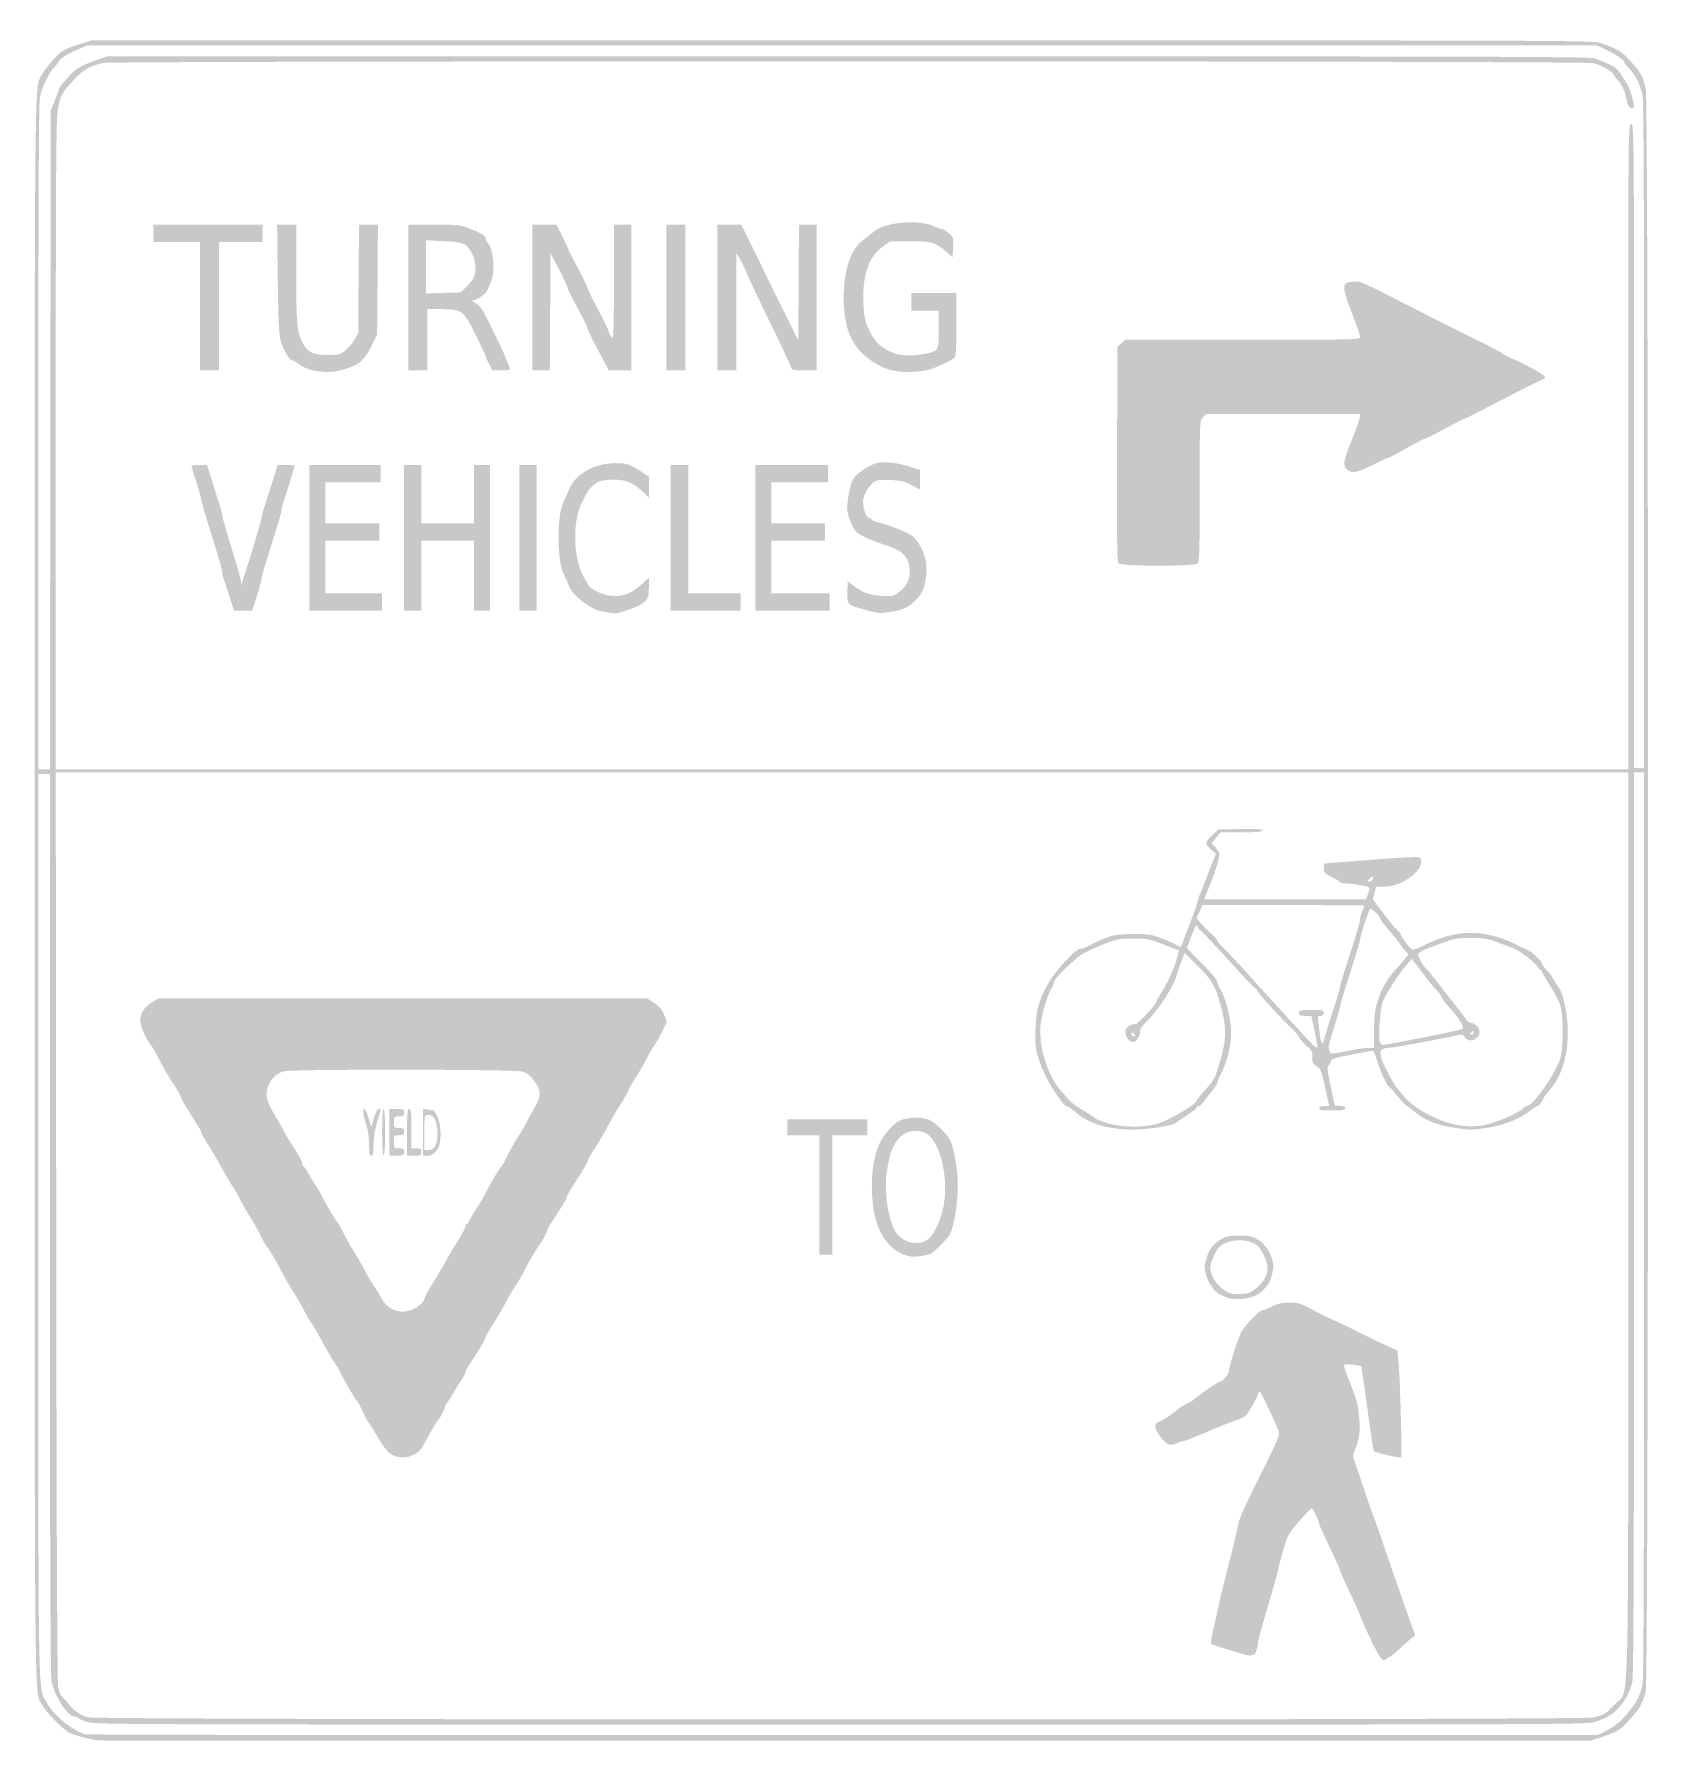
# Model space of a CAD drawing. Header units: inches. Extents: x -0.5 to 0.5, y -0.52 to 0.53.
import ezdxf

# ---------------------------------------------------------------- set-up
doc = ezdxf.new("R2010")
doc.units = ezdxf.units.IN
doc.header["$MEASUREMENT"] = 0

msp = doc.modelspace()

# ---------------------------------------------------------------- hatches: boundary and pattern name
h = msp.add_hatch(color=7)
edge = h.paths.add_edge_path()
edge.add_spline(control_points=[(-0.457, -0.5227), (-0.4615, -0.5222), (-0.4713, -0.5196), (-0.4744, -0.5181), (-0.4783, -0.5162), (-0.4896, -0.5046), (-0.4917, -0.5004), (-0.4962, -0.4912), (-0.496, -0.5223), (-0.496, 0.0004), (-0.496, 0.5266), (-0.4963, 0.4921), (-0.4914, 0.5018), (-0.4903, 0.504), (-0.487, 0.5083), (-0.4841, 0.5114), (-0.4793, 0.5165), (-0.4784, 0.5171), (-0.47, 0.5199)], knot_values=[0, 0, 0, 0, 1, 1, 1, 2, 2, 2, 3, 3, 3, 4, 4, 4, 5, 5, 5, 6, 6, 6, 6], degree=3, periodic=0)
edge.add_line((-0.47, 0.5199), (-0.461, 0.5228))
edge.add_line((-0.461, 0.5228), (0.0004, 0.5228))
edge.add_spline(control_points=[(0.0004, 0.5228), (0.4497, 0.5228), (0.462, 0.5228), (0.4668, 0.5212), (0.4775, 0.5175), (0.479, 0.5166), (0.4846, 0.5108), (0.4912, 0.5039), (0.493, 0.5007), (0.4947, 0.4928), (0.4966, 0.4841), (0.4966, -0.4832), (0.4947, -0.4919), (0.493, -0.4997), (0.4916, -0.5023), (0.4849, -0.5098), (0.479, -0.5164), (0.477, -0.5176), (0.4668, -0.5209)], knot_values=[0, 0, 0, 0, 1, 1, 1, 2, 2, 2, 3, 3, 3, 4, 4, 4, 5, 5, 5, 6, 6, 6, 6], degree=3, periodic=0)
edge.add_line((0.4668, -0.5209), (0.461, -0.5228))
edge.add_line((0.461, -0.5228), (0.0036, -0.5229))
edge.add_spline(control_points=[(0.0036, -0.5229), (-0.248, -0.523), (-0.4553, -0.5229), (-0.457, -0.5227)], knot_values=[0, 0, 0, 0, 1, 1, 1, 1], degree=3, periodic=0)
edge = h.paths.add_edge_path(flags=0)
edge.add_spline(control_points=[(0.4704, -0.5167), (0.4766, -0.5134), (0.4792, -0.5113), (0.4842, -0.5051), (0.4896, -0.4985), (0.4917, -0.4942), (0.4928, -0.4873), (0.4934, -0.4835), (0.4937, -0.391), (0.4937, -0.2045)], knot_values=[0, 0, 0, 0, 1, 1, 1, 2, 2, 2, 3, 3, 3, 3], degree=3, periodic=0)
edge.add_line((0.4937, -0.2045), (0.4937, 0.0726))
edge.add_line((0.4937, 0.0726), (0.4906, 0.0726))
edge.add_line((0.4906, 0.0726), (0.4875, 0.0726))
edge.add_line((0.4875, 0.0726), (0.4875, -0.2041))
edge.add_spline(control_points=[(0.4875, -0.2041), (0.4875, -0.3979), (0.4872, -0.4824), (0.4865, -0.4862), (0.4853, -0.4925), (0.4823, -0.4981), (0.4773, -0.5034), (0.4735, -0.5074), (0.4709, -0.5088), (0.4628, -0.5115), (0.4587, -0.5129), (0.4244, -0.513), (0, -0.513), (-0.4403, -0.513), (-0.4585, -0.5129), (-0.4635, -0.5114), (-0.4663, -0.5105), (-0.4688, -0.5094), (-0.4691, -0.5089), (-0.4694, -0.5084), (-0.4704, -0.5081), (-0.4713, -0.5081), (-0.4757, -0.5081), (-0.4839, -0.4955), (-0.4856, -0.4862), (-0.4863, -0.4824), (-0.4866, -0.4006), (-0.4866, -0.2046)], knot_values=[0, 0, 0, 0, 1, 1, 1, 2, 2, 2, 3, 3, 3, 4, 4, 4, 5, 5, 5, 6, 6, 6, 7, 7, 7, 8, 8, 8, 9, 9, 9, 9], degree=3, periodic=0)
edge.add_line((-0.4866, -0.2046), (-0.4866, 0.0717))
edge.add_line((-0.4866, 0.0717), (-0.4901, 0.0717))
edge.add_line((-0.4901, 0.0717), (-0.4937, 0.0717))
edge.add_line((-0.4937, 0.0717), (-0.4937, -0.2054))
edge.add_spline(control_points=[(-0.4937, -0.2054), (-0.4937, -0.5056), (-0.494, -0.489), (-0.4889, -0.4988), (-0.4849, -0.5067), (-0.4734, -0.5163), (-0.4651, -0.5189), (-0.4638, -0.5193), (-0.2539, -0.5195), (0.0013, -0.5194)], knot_values=[0, 0, 0, 0, 1, 1, 1, 2, 2, 2, 3, 3, 3, 3], degree=3, periodic=0)
edge.add_line((0.0013, -0.5194), (0.4655, -0.5193))
edge.add_line((0.4655, -0.5193), (0.4704, -0.5167))
edge = h.paths.add_edge_path(flags=0)
edge.add_spline(control_points=[(0.4624, -0.5086), (0.4692, -0.507), (0.4703, -0.5063), (0.4759, -0.5002), (0.4847, -0.4907), (0.4839, -0.5211), (0.4839, -0.2045)], knot_values=[0, 0, 0, 0, 1, 1, 1, 2, 2, 2, 2], degree=3, periodic=0)
edge.add_line((0.4839, -0.2045), (0.4839, 0.0726))
edge.add_line((0.4839, 0.0726), (0.0004, 0.0726))
edge.add_line((0.0004, 0.0726), (-0.483, 0.0726))
edge.add_line((-0.483, 0.0726), (-0.4827, -0.2068))
edge.add_spline(control_points=[(-0.4827, -0.2068), (-0.4825, -0.3944), (-0.4821, -0.4875), (-0.4815, -0.4904), (-0.481, -0.4927), (-0.4799, -0.4952), (-0.4791, -0.4958), (-0.4783, -0.4964), (-0.4767, -0.4981), (-0.4756, -0.4996), (-0.4722, -0.5043), (-0.4679, -0.5073), (-0.463, -0.5085), (-0.4559, -0.5102), (0.4552, -0.5103), (0.4624, -0.5086)], knot_values=[0, 0, 0, 0, 1, 1, 1, 2, 2, 2, 3, 3, 3, 4, 4, 4, 5, 5, 5, 5], degree=3, periodic=0)
edge = h.paths.add_edge_path(flags=0)
edge.add_line((-0.4863, 0.2771), (-0.4861, 0.4798))
edge.add_line((-0.4861, 0.4798), (-0.4836, 0.4857))
edge.add_spline(control_points=[(-0.4836, 0.4857), (-0.4823, 0.489), (-0.4812, 0.492), (-0.4812, 0.4925), (-0.4812, 0.4936), (-0.4762, 0.4996), (-0.4719, 0.5037), (-0.4693, 0.5061), (-0.466, 0.5078), (-0.4598, 0.51)], knot_values=[0, 0, 0, 0, 1, 1, 1, 2, 2, 2, 3, 3, 3, 3], degree=3, periodic=0)
edge.add_line((-0.4598, 0.51), (-0.4512, 0.513))
edge.add_line((-0.4512, 0.513), (0.004, 0.513))
edge.add_spline(control_points=[(0.004, 0.513), (0.3796, 0.513), (0.4599, 0.5128), (0.4628, 0.5118), (0.4663, 0.5106), (0.4692, 0.5095), (0.4744, 0.507), (0.4758, 0.5064), (0.478, 0.5042), (0.4792, 0.5022), (0.4805, 0.5003), (0.4824, 0.4972), (0.4835, 0.4955), (0.485, 0.4931), (0.4875, 0.4845), (0.4875, 0.4815), (0.4875, 0.4813), (0.4867, 0.4812), (0.4858, 0.4812), (0.4844, 0.4812), (0.4838, 0.4824), (0.4826, 0.4875), (0.4816, 0.4922), (0.4804, 0.4948), (0.4781, 0.4975), (0.4763, 0.4996), (0.4749, 0.5015), (0.4749, 0.5018), (0.4749, 0.5033), (0.4668, 0.5078), (0.4625, 0.5088), (0.4558, 0.5103), (-0.4477, 0.5103), (-0.4541, 0.5089), (-0.4625, 0.5069), (-0.4666, 0.5044), (-0.4725, 0.4978), (-0.4797, 0.4899), (-0.4801, 0.489), (-0.4817, 0.48), (-0.4828, 0.4738), (-0.483, 0.4433), (-0.483, 0.2735)], knot_values=[0, 0, 0, 0, 1, 1, 1, 2, 2, 2, 3, 3, 3, 4, 4, 4, 5, 5, 5, 6, 6, 6, 7, 7, 7, 8, 8, 8, 9, 9, 9, 10, 10, 10, 11, 11, 11, 12, 12, 12, 13, 13, 13, 14, 14, 14, 14], degree=3, periodic=0)
edge.add_line((-0.483, 0.2735), (-0.483, 0.0744))
edge.add_line((-0.483, 0.0744), (0.0004, 0.0744))
edge.add_line((0.0004, 0.0744), (0.4839, 0.0744))
edge.add_line((0.4839, 0.0744), (0.4839, 0.2728))
edge.add_spline(control_points=[(0.4839, 0.2728), (0.4839, 0.4707), (0.4839, 0.4713), (0.4857, 0.4713), (0.4874, 0.4713), (0.4875, 0.4707), (0.4875, 0.2733)], knot_values=[0, 0, 0, 0, 1, 1, 1, 2, 2, 2, 2], degree=3, periodic=0)
edge.add_line((0.4875, 0.2733), (0.4875, 0.0753))
edge.add_line((0.4875, 0.0753), (0.4906, 0.0753))
edge.add_line((0.4906, 0.0753), (0.4937, 0.0753))
edge.add_line((0.4937, 0.0753), (0.4937, 0.2789))
edge.add_spline(control_points=[(0.4937, 0.2789), (0.4937, 0.4146), (0.4934, 0.4844), (0.4928, 0.4882), (0.4917, 0.4949), (0.4888, 0.5009), (0.4844, 0.5057), (0.4826, 0.5075), (0.4812, 0.5094), (0.4812, 0.5097), (0.4812, 0.5109), (0.476, 0.5143), (0.4702, 0.5171)], knot_values=[0, 0, 0, 0, 1, 1, 1, 2, 2, 2, 3, 3, 3, 4, 4, 4, 4], degree=3, periodic=0)
edge.add_line((0.4702, 0.5171), (0.4646, 0.5197))
edge.add_line((0.4646, 0.5197), (0.0006, 0.5197))
edge.add_line((0.0006, 0.5197), (-0.4633, 0.5197))
edge.add_line((-0.4633, 0.5197), (-0.4689, 0.5174))
edge.add_spline(control_points=[(-0.4689, 0.5174), (-0.4748, 0.515), (-0.4812, 0.511), (-0.4812, 0.5098), (-0.4812, 0.5094), (-0.4824, 0.5077), (-0.484, 0.5061), (-0.4876, 0.5023), (-0.4916, 0.4937), (-0.4928, 0.4876), (-0.4934, 0.4844), (-0.4937, 0.4137), (-0.4937, 0.2786)], knot_values=[0, 0, 0, 0, 1, 1, 1, 2, 2, 2, 3, 3, 3, 4, 4, 4, 4], degree=3, periodic=0)
edge.add_line((-0.4937, 0.2786), (-0.4937, 0.0744))
edge.add_line((-0.4937, 0.0744), (-0.4902, 0.0744))
edge.add_line((-0.4902, 0.0744), (-0.4866, 0.0744))
edge.add_line((-0.4866, 0.0744), (-0.4863, 0.2771))
for points in [[(-0.3943, 0.3593), (-0.3943, 0.3987), (-0.4086, 0.3987), (-0.4229, 0.3987), (-0.4229, 0.4041), (-0.4229, 0.4095), (-0.3893, 0.4095), (-0.3557, 0.4095), (-0.3557, 0.4041), (-0.3557, 0.3987), (-0.3692, 0.3987), (-0.3826, 0.3987), (-0.3826, 0.3593), (-0.3826, 0.3199), (-0.3884, 0.3199), (-0.3943, 0.3199), (-0.3943, 0.3593)], [(-0.1075, 0.3647), (-0.1075, 0.4095), (-0.1017, 0.4095), (-0.0959, 0.4095), (-0.0959, 0.3647), (-0.0959, 0.3199), (-0.1017, 0.3199), (-0.1075, 0.3199), (-0.1075, 0.3647)], [(-0.3271, 0.2168), (-0.3271, 0.2616), (-0.3051, 0.2616), (-0.2832, 0.2616), (-0.2832, 0.2563), (-0.2832, 0.2509), (-0.3002, 0.2509), (-0.3172, 0.2509), (-0.3172, 0.2384), (-0.3172, 0.2258), (-0.3006, 0.2258), (-0.2841, 0.2258), (-0.2841, 0.2204), (-0.2841, 0.2151), (-0.3006, 0.2151), (-0.3172, 0.2151), (-0.3172, 0.1989), (-0.3172, 0.1828), (-0.2997, 0.1828), (-0.2823, 0.1828), (-0.2823, 0.1774), (-0.2823, 0.172), (-0.3047, 0.172), (-0.3271, 0.172), (-0.3271, 0.2168)], [(-0.2688, 0.2168), (-0.2688, 0.2616), (-0.2634, 0.2616), (-0.2581, 0.2616), (-0.2581, 0.2437), (-0.2581, 0.2258), (-0.2419, 0.2258), (-0.2258, 0.2258), (-0.2258, 0.2437), (-0.2258, 0.2616), (-0.2209, 0.2616), (-0.2159, 0.2616), (-0.2159, 0.2168), (-0.2159, 0.172), (-0.2209, 0.172), (-0.2258, 0.172), (-0.2258, 0.1935), (-0.2258, 0.2151), (-0.2419, 0.2151), (-0.2581, 0.2151), (-0.2581, 0.1935), (-0.2581, 0.172), (-0.2634, 0.172), (-0.2688, 0.172), (-0.2688, 0.2168)], [(-0.198, 0.2168), (-0.198, 0.2616), (-0.1927, 0.2616), (-0.1873, 0.2616), (-0.1873, 0.2168), (-0.1873, 0.172), (-0.1927, 0.172), (-0.198, 0.172), (-0.198, 0.2168)], [(-0.1048, 0.2168), (-0.1048, 0.2616), (-0.0995, 0.2616), (-0.0941, 0.2616), (-0.0941, 0.2222), (-0.0941, 0.1828), (-0.078, 0.1828), (-0.0618, 0.1828), (-0.0618, 0.1774), (-0.0618, 0.172), (-0.0833, 0.172), (-0.1048, 0.172), (-0.1048, 0.2168)], [(-0.0529, 0.2168), (-0.0529, 0.2616), (-0.0305, 0.2616), (-0.0081, 0.2616), (-0.0081, 0.2563), (-0.0081, 0.2509), (-0.0255, 0.2509), (-0.043, 0.2509), (-0.043, 0.2384), (-0.043, 0.2258), (-0.0264, 0.2258), (-0.0099, 0.2258), (-0.0099, 0.2204), (-0.0099, 0.2151), (-0.0264, 0.2151), (-0.043, 0.2151), (-0.043, 0.1989), (-0.043, 0.1828), (-0.0251, 0.1828), (-0.0072, 0.1828), (-0.0072, 0.1774), (-0.0072, 0.172), (-0.03, 0.172), (-0.0529, 0.172), (-0.0529, 0.2168)], [(-0.0134, -0.1873), (-0.0134, -0.1505), (-0.0233, -0.1505), (-0.0332, -0.1505), (-0.0332, -0.1456), (-0.0332, -0.1407), (-0.0085, -0.1407), (0.0161, -0.1407), (0.0161, -0.1456), (0.0161, -0.1505), (0.0054, -0.1505), (-0.0054, -0.1505), (-0.0054, -0.1873), (-0.0054, -0.224), (-0.0094, -0.224), (-0.0134, -0.224), (-0.0134, -0.1873)]]:
    msp.add_hatch(color=7).paths.add_polyline_path(points)
h = msp.add_hatch(color=7)
edge = h.paths.add_edge_path()
edge.add_spline(control_points=[(-0.3203, 0.3191), (-0.3268, 0.32), (-0.3304, 0.3213), (-0.3338, 0.3239), (-0.3355, 0.3251), (-0.3372, 0.3262), (-0.3377, 0.3262), (-0.3394, 0.3262), (-0.3434, 0.3331), (-0.3448, 0.3385), (-0.3458, 0.3425), (-0.3462, 0.3512), (-0.3465, 0.3766)], knot_values=[0, 0, 0, 0, 1, 1, 1, 2, 2, 2, 3, 3, 3, 4, 4, 4, 4], degree=3, periodic=0)
edge.add_line((-0.3465, 0.3766), (-0.3469, 0.4095))
edge.add_line((-0.3469, 0.4095), (-0.341, 0.4095))
edge.add_line((-0.341, 0.4095), (-0.3351, 0.4095))
edge.add_line((-0.3351, 0.4095), (-0.3351, 0.3793))
edge.add_spline(control_points=[(-0.3351, 0.3793), (-0.3351, 0.3475), (-0.3347, 0.3437), (-0.3309, 0.3362), (-0.3282, 0.331), (-0.3244, 0.3293), (-0.3157, 0.3293), (-0.3089, 0.3293), (-0.3082, 0.3295), (-0.305, 0.3321), (-0.3031, 0.3336), (-0.3005, 0.3366), (-0.2993, 0.3388)], knot_values=[0, 0, 0, 0, 1, 1, 1, 2, 2, 2, 3, 3, 3, 4, 4, 4, 4], degree=3, periodic=0)
edge.add_line((-0.2993, 0.3388), (-0.297, 0.3427))
edge.add_line((-0.297, 0.3427), (-0.2968, 0.3761))
edge.add_line((-0.2968, 0.3761), (-0.2965, 0.4095))
edge.add_line((-0.2965, 0.4095), (-0.2907, 0.4095))
edge.add_line((-0.2907, 0.4095), (-0.2849, 0.4095))
edge.add_line((-0.2849, 0.4095), (-0.2851, 0.3756))
edge.add_line((-0.2851, 0.3756), (-0.2854, 0.3417))
edge.add_line((-0.2854, 0.3417), (-0.2887, 0.3351))
edge.add_spline(control_points=[(-0.2887, 0.3351), (-0.2928, 0.3268), (-0.2957, 0.324), (-0.3025, 0.3215), (-0.3093, 0.3191), (-0.3147, 0.3184), (-0.3203, 0.3191)], knot_values=[0, 0, 0, 0, 1, 1, 1, 2, 2, 2, 2], degree=3, periodic=0)
h = msp.add_hatch(color=7)
edge = h.paths.add_edge_path()
edge.add_line((-0.2661, 0.3647), (-0.2661, 0.4095))
edge.add_line((-0.2661, 0.4095), (-0.2505, 0.4095))
edge.add_spline(control_points=[(-0.2505, 0.4095), (-0.2361, 0.4095), (-0.2343, 0.4093), (-0.229, 0.4073), (-0.222, 0.4047), (-0.2186, 0.4026), (-0.2186, 0.4008), (-0.2186, 0.4001), (-0.218, 0.3989), (-0.2173, 0.3982), (-0.2153, 0.3961), (-0.2138, 0.3899), (-0.2139, 0.3833), (-0.2139, 0.3778), (-0.2146, 0.3755), (-0.2178, 0.3687), (-0.2189, 0.3666), (-0.2243, 0.3629), (-0.2265, 0.3629), (-0.2275, 0.3628), (-0.2269, 0.3623), (-0.2251, 0.3613), (-0.2233, 0.3604), (-0.2213, 0.3583), (-0.2202, 0.3562), (-0.2192, 0.3542), (-0.2181, 0.352), (-0.2176, 0.3513), (-0.2157, 0.3478), (-0.2075, 0.3307), (-0.2061, 0.3271), (-0.2052, 0.3248), (-0.2042, 0.3223), (-0.2039, 0.3215), (-0.2033, 0.3201), (-0.2038, 0.3199), (-0.2089, 0.3199)], knot_values=[0, 0, 0, 0, 1, 1, 1, 2, 2, 2, 3, 3, 3, 4, 4, 4, 5, 5, 5, 6, 6, 6, 7, 7, 7, 8, 8, 8, 9, 9, 9, 10, 10, 10, 11, 11, 11, 12, 12, 12, 12], degree=3, periodic=0)
edge.add_line((-0.2089, 0.3199), (-0.2146, 0.3199))
edge.add_line((-0.2146, 0.3199), (-0.2166, 0.3237))
edge.add_spline(control_points=[(-0.2166, 0.3237), (-0.2177, 0.3258), (-0.2186, 0.3279), (-0.2186, 0.3284), (-0.2186, 0.3289), (-0.2215, 0.335), (-0.225, 0.342), (-0.2325, 0.3571), (-0.2331, 0.3575), (-0.2464, 0.3575)], knot_values=[0, 0, 0, 0, 1, 1, 1, 2, 2, 2, 3, 3, 3, 3], degree=3, periodic=0)
edge.add_line((-0.2464, 0.3575), (-0.2545, 0.3575))
edge.add_line((-0.2545, 0.3575), (-0.2545, 0.3387))
edge.add_line((-0.2545, 0.3387), (-0.2545, 0.3199))
edge.add_line((-0.2545, 0.3199), (-0.2603, 0.3199))
edge.add_line((-0.2603, 0.3199), (-0.2661, 0.3199))
edge.add_line((-0.2661, 0.3199), (-0.2661, 0.3647))
edge = h.paths.add_edge_path(flags=0)
edge.add_spline(control_points=[(-0.2307, 0.371), (-0.2289, 0.3727), (-0.2269, 0.3752), (-0.2262, 0.3765), (-0.2242, 0.3802), (-0.2246, 0.3871), (-0.227, 0.3916), (-0.2303, 0.398), (-0.2319, 0.3987), (-0.2444, 0.3993)], knot_values=[0, 0, 0, 0, 1, 1, 1, 2, 2, 2, 3, 3, 3, 3], degree=3, periodic=0)
edge.add_line((-0.2444, 0.3993), (-0.2554, 0.3999))
edge.add_line((-0.2554, 0.3999), (-0.2554, 0.3836))
edge.add_line((-0.2554, 0.3836), (-0.2554, 0.3672))
edge.add_line((-0.2554, 0.3672), (-0.2447, 0.3675))
edge.add_line((-0.2447, 0.3675), (-0.234, 0.3678))
edge.add_line((-0.234, 0.3678), (-0.2307, 0.371))
h = msp.add_hatch(color=7)
edge = h.paths.add_edge_path()
edge.add_line((-0.19, 0.3647), (-0.19, 0.4095))
edge.add_line((-0.19, 0.4095), (-0.1825, 0.4095))
edge.add_line((-0.1825, 0.4095), (-0.1751, 0.4095))
edge.add_line((-0.1751, 0.4095), (-0.1721, 0.4034))
edge.add_spline(control_points=[(-0.1721, 0.4034), (-0.1704, 0.4001), (-0.1686, 0.3962), (-0.168, 0.3947), (-0.1674, 0.3932), (-0.1647, 0.3878), (-0.1619, 0.3827), (-0.1591, 0.3775), (-0.1565, 0.3723), (-0.1562, 0.371), (-0.1559, 0.3698), (-0.153, 0.3637), (-0.1497, 0.3575), (-0.1463, 0.3514), (-0.1434, 0.3453), (-0.1431, 0.3441), (-0.1428, 0.3429), (-0.1419, 0.341), (-0.1412, 0.3401), (-0.14, 0.3384), (-0.1398, 0.3419), (-0.1398, 0.3739)], knot_values=[0, 0, 0, 0, 1, 1, 1, 2, 2, 2, 3, 3, 3, 4, 4, 4, 5, 5, 5, 6, 6, 6, 7, 7, 7, 7], degree=3, periodic=0)
edge.add_line((-0.1398, 0.3739), (-0.1398, 0.4095))
edge.add_line((-0.1398, 0.4095), (-0.1344, 0.4095))
edge.add_line((-0.1344, 0.4095), (-0.129, 0.4095))
edge.add_line((-0.129, 0.4095), (-0.129, 0.3647))
edge.add_line((-0.129, 0.3647), (-0.129, 0.3199))
edge.add_line((-0.129, 0.3199), (-0.136, 0.3199))
edge.add_line((-0.136, 0.3199), (-0.1429, 0.3199))
edge.add_line((-0.1429, 0.3199), (-0.1494, 0.332))
edge.add_spline(control_points=[(-0.1494, 0.332), (-0.153, 0.3387), (-0.1559, 0.3447), (-0.1559, 0.3454), (-0.1559, 0.3461), (-0.1586, 0.3516), (-0.1619, 0.3577), (-0.1652, 0.3638), (-0.1681, 0.3697), (-0.1684, 0.371), (-0.1687, 0.3722), (-0.1711, 0.3774), (-0.1738, 0.3825)], knot_values=[0, 0, 0, 0, 1, 1, 1, 2, 2, 2, 3, 3, 3, 4, 4, 4, 4], degree=3, periodic=0)
edge.add_line((-0.1738, 0.3825), (-0.1788, 0.3919))
edge.add_line((-0.1788, 0.3919), (-0.179, 0.3559))
edge.add_line((-0.179, 0.3559), (-0.1792, 0.3199))
edge.add_line((-0.1792, 0.3199), (-0.1846, 0.3199))
edge.add_line((-0.1846, 0.3199), (-0.19, 0.3199))
edge.add_line((-0.19, 0.3199), (-0.19, 0.3647))
h = msp.add_hatch(color=7)
edge = h.paths.add_edge_path()
edge.add_line((-0.0762, 0.3647), (-0.0762, 0.4095))
edge.add_line((-0.0762, 0.4095), (-0.0688, 0.4095))
edge.add_line((-0.0688, 0.4095), (-0.0614, 0.4094))
edge.add_line((-0.0614, 0.4094), (-0.0528, 0.3918))
edge.add_spline(control_points=[(-0.0528, 0.3918), (-0.048, 0.3821), (-0.0429, 0.3715), (-0.0414, 0.3683), (-0.0398, 0.3651), (-0.037, 0.3594), (-0.0351, 0.3557), (-0.0332, 0.352), (-0.0305, 0.3466), (-0.0291, 0.3436)], knot_values=[0, 0, 0, 0, 1, 1, 1, 2, 2, 2, 3, 3, 3, 3], degree=3, periodic=0)
edge.add_line((-0.0291, 0.3436), (-0.0264, 0.3383))
edge.add_line((-0.0264, 0.3383), (-0.0262, 0.3739))
edge.add_line((-0.0262, 0.3739), (-0.026, 0.4095))
edge.add_line((-0.026, 0.4095), (-0.0206, 0.4095))
edge.add_line((-0.0206, 0.4095), (-0.0152, 0.4095))
edge.add_line((-0.0152, 0.4095), (-0.0152, 0.3647))
edge.add_line((-0.0152, 0.3647), (-0.0152, 0.3199))
edge.add_line((-0.0152, 0.3199), (-0.0228, 0.3199))
edge.add_spline(control_points=[(-0.0228, 0.3199), (-0.0299, 0.3199), (-0.0304, 0.32), (-0.0309, 0.3219), (-0.0313, 0.323), (-0.0343, 0.3296), (-0.0376, 0.3365), (-0.0409, 0.3434), (-0.046, 0.3539), (-0.0489, 0.3598), (-0.0517, 0.3657), (-0.0556, 0.3739), (-0.0574, 0.3781), (-0.0592, 0.3823), (-0.0615, 0.3872), (-0.0626, 0.3889)], knot_values=[0, 0, 0, 0, 1, 1, 1, 2, 2, 2, 3, 3, 3, 4, 4, 4, 5, 5, 5, 5], degree=3, periodic=0)
edge.add_line((-0.0626, 0.3889), (-0.0645, 0.392))
edge.add_line((-0.0645, 0.392), (-0.0645, 0.356))
edge.add_line((-0.0645, 0.356), (-0.0645, 0.3199))
edge.add_line((-0.0645, 0.3199), (-0.0703, 0.3199))
edge.add_line((-0.0703, 0.3199), (-0.0762, 0.3199))
edge.add_line((-0.0762, 0.3199), (-0.0762, 0.3647))
h = msp.add_hatch(color=7)
edge = h.paths.add_edge_path()
edge.add_spline(control_points=[(0.0363, 0.3191), (0.0293, 0.3198), (0.0244, 0.3217), (0.0178, 0.3263), (0.0062, 0.3345), (0.0015, 0.3457), (0.0015, 0.3651), (0.0015, 0.3818), (0.0061, 0.395), (0.0138, 0.4003), (0.0153, 0.4014), (0.018, 0.4035), (0.0197, 0.405), (0.0271, 0.4113), (0.0487, 0.413), (0.0582, 0.408), (0.0595, 0.4074), (0.0611, 0.4068), (0.0618, 0.4068), (0.0626, 0.4068), (0.0645, 0.4056), (0.0661, 0.4042), (0.069, 0.4017), (0.0691, 0.4015), (0.0688, 0.3956)], knot_values=[0, 0, 0, 0, 1, 1, 1, 2, 2, 2, 3, 3, 3, 4, 4, 4, 5, 5, 5, 6, 6, 6, 7, 7, 7, 8, 8, 8, 8], degree=3, periodic=0)
edge.add_line((0.0688, 0.3956), (0.0685, 0.3894))
edge.add_line((0.0685, 0.3894), (0.0654, 0.3921))
edge.add_spline(control_points=[(0.0654, 0.3921), (0.0577, 0.3988), (0.0563, 0.3992), (0.0425, 0.3992)], knot_values=[0, 0, 0, 0, 1, 1, 1, 1], degree=3, periodic=0)
edge.add_line((0.0425, 0.3992), (0.03, 0.3992))
edge.add_line((0.03, 0.3992), (0.0252, 0.3957))
edge.add_spline(control_points=[(0.0252, 0.3957), (0.0168, 0.3895), (0.013, 0.3781), (0.0136, 0.3615), (0.014, 0.3533), (0.0144, 0.3508), (0.0166, 0.3459), (0.0196, 0.3388), (0.0232, 0.3348), (0.029, 0.3319), (0.0346, 0.329), (0.0405, 0.3283), (0.0491, 0.3297), (0.0602, 0.3315), (0.06, 0.3313), (0.06, 0.345)], knot_values=[0, 0, 0, 0, 1, 1, 1, 2, 2, 2, 3, 3, 3, 4, 4, 4, 5, 5, 5, 5], degree=3, periodic=0)
edge.add_line((0.06, 0.345), (0.06, 0.3566))
edge.add_line((0.06, 0.3566), (0.0515, 0.3566))
edge.add_line((0.0515, 0.3566), (0.043, 0.3566))
edge.add_line((0.043, 0.3566), (0.043, 0.362))
edge.add_line((0.043, 0.362), (0.043, 0.3674))
edge.add_line((0.043, 0.3674), (0.0569, 0.3674))
edge.add_line((0.0569, 0.3674), (0.0708, 0.3674))
edge.add_line((0.0708, 0.3674), (0.0708, 0.3481))
edge.add_spline(control_points=[(0.0708, 0.3481), (0.0708, 0.3338), (0.0705, 0.3284), (0.0697, 0.3276), (0.0683, 0.3263), (0.0589, 0.3218), (0.0551, 0.3206), (0.0505, 0.3192), (0.0419, 0.3185), (0.0363, 0.3191)], knot_values=[0, 0, 0, 0, 1, 1, 1, 2, 2, 2, 3, 3, 3, 3], degree=3, periodic=0)
h = msp.add_hatch(color=7)
edge = h.paths.add_edge_path()
edge.add_spline(control_points=[(0.1705, 0.2012), (0.1696, 0.2022), (0.1694, 0.2161), (0.1696, 0.2684)], knot_values=[0, 0, 0, 0, 1, 1, 1, 1], degree=3, periodic=0)
edge.add_line((0.1696, 0.2684), (0.1698, 0.3344))
edge.add_line((0.1698, 0.3344), (0.1723, 0.3365))
edge.add_line((0.1723, 0.3365), (0.1748, 0.3387))
edge.add_line((0.1748, 0.3387), (0.2469, 0.3387))
edge.add_spline(control_points=[(0.2469, 0.3387), (0.3187, 0.3387), (0.319, 0.3387), (0.319, 0.3405), (0.319, 0.3415), (0.3172, 0.347), (0.3149, 0.3527), (0.3074, 0.3721), (0.3074, 0.3739), (0.3151, 0.3744), (0.3193, 0.3746), (0.3209, 0.374), (0.337, 0.3657), (0.3466, 0.3608), (0.3574, 0.3553), (0.3611, 0.3534), (0.3648, 0.3515), (0.3709, 0.3484), (0.3746, 0.3466), (0.3782, 0.3447), (0.3835, 0.3421), (0.3862, 0.3408), (0.3975, 0.3353), (0.4055, 0.3312), (0.4065, 0.3302), (0.407, 0.3297), (0.4092, 0.3285), (0.4114, 0.3276), (0.4202, 0.3239), (0.4324, 0.3172), (0.4326, 0.3159), (0.4328, 0.3151), (0.4325, 0.3145), (0.4319, 0.3145), (0.4314, 0.3145), (0.4204, 0.3091), (0.4076, 0.3024), (0.3948, 0.2958), (0.3841, 0.2903), (0.3837, 0.2903), (0.3833, 0.2903), (0.3777, 0.2875), (0.3714, 0.2841), (0.365, 0.2806), (0.3593, 0.2778), (0.3588, 0.2778), (0.3583, 0.2778), (0.3533, 0.2752), (0.3476, 0.272), (0.342, 0.2688), (0.337, 0.2661), (0.3365, 0.2661), (0.336, 0.2661), (0.3315, 0.2641), (0.3266, 0.2616), (0.3167, 0.2567), (0.3137, 0.2562), (0.3108, 0.2591), (0.3083, 0.2615), (0.3088, 0.264), (0.314, 0.2773), (0.3163, 0.283), (0.3184, 0.2889), (0.3187, 0.2904)], knot_values=[0, 0, 0, 0, 1, 1, 1, 2, 2, 2, 3, 3, 3, 4, 4, 4, 5, 5, 5, 6, 6, 6, 7, 7, 7, 8, 8, 8, 9, 9, 9, 10, 10, 10, 11, 11, 11, 12, 12, 12, 13, 13, 13, 14, 14, 14, 15, 15, 15, 16, 16, 16, 17, 17, 17, 18, 18, 18, 19, 19, 19, 20, 20, 20, 21, 21, 21, 21], degree=3, periodic=0)
edge.add_line((0.3187, 0.2904), (0.3192, 0.293))
edge.add_line((0.3192, 0.293), (0.2718, 0.293))
edge.add_line((0.2718, 0.293), (0.2243, 0.293))
edge.add_line((0.2243, 0.293), (0.2224, 0.2909))
edge.add_spline(control_points=[(0.2224, 0.2909), (0.2204, 0.2889), (0.2204, 0.2888), (0.2204, 0.2456), (0.2204, 0.2093), (0.2202, 0.2022), (0.2192, 0.2011), (0.2173, 0.1992), (0.1721, 0.1993), (0.1705, 0.2012)], knot_values=[0, 0, 0, 0, 1, 1, 1, 2, 2, 2, 3, 3, 3, 3], degree=3, periodic=0)
h = msp.add_hatch(color=7)
edge = h.paths.add_edge_path()
edge.add_spline(control_points=[(-0.1447, 0.1712), (-0.1507, 0.1721), (-0.1537, 0.1735), (-0.1601, 0.1786), (-0.1638, 0.1815), (-0.166, 0.184), (-0.1671, 0.1866), (-0.1679, 0.1887), (-0.1693, 0.1918), (-0.1702, 0.1936), (-0.1727, 0.1983), (-0.1738, 0.206), (-0.1738, 0.2174), (-0.1738, 0.2284), (-0.1727, 0.2352), (-0.1702, 0.2401), (-0.1694, 0.2419), (-0.1681, 0.2446), (-0.1675, 0.2463), (-0.1639, 0.2558), (-0.1521, 0.2627), (-0.1393, 0.2628), (-0.1317, 0.2628), (-0.1295, 0.2621), (-0.1221, 0.257)], knot_values=[0, 0, 0, 0, 1, 1, 1, 2, 2, 2, 3, 3, 3, 4, 4, 4, 5, 5, 5, 6, 6, 6, 7, 7, 7, 8, 8, 8, 8], degree=3, periodic=0)
edge.add_line((-0.1221, 0.257), (-0.1183, 0.2544))
edge.add_line((-0.1183, 0.2544), (-0.1183, 0.2481))
edge.add_line((-0.1183, 0.2481), (-0.1183, 0.2417))
edge.add_line((-0.1183, 0.2417), (-0.1223, 0.2454))
edge.add_spline(control_points=[(-0.1223, 0.2454), (-0.1286, 0.2513), (-0.1331, 0.2529), (-0.1414, 0.2526), (-0.1474, 0.2523), (-0.1489, 0.2519), (-0.1517, 0.2498), (-0.155, 0.2472), (-0.156, 0.2458), (-0.1599, 0.2376), (-0.1656, 0.2255), (-0.1646, 0.2025), (-0.1578, 0.1918), (-0.157, 0.1905), (-0.1559, 0.1887), (-0.1554, 0.1877), (-0.1539, 0.185), (-0.1465, 0.1816), (-0.1412, 0.1812), (-0.1344, 0.1806), (-0.1287, 0.1828), (-0.123, 0.188)], knot_values=[0, 0, 0, 0, 1, 1, 1, 2, 2, 2, 3, 3, 3, 4, 4, 4, 5, 5, 5, 6, 6, 6, 7, 7, 7, 7], degree=3, periodic=0)
edge.add_line((-0.123, 0.188), (-0.1183, 0.1924))
edge.add_line((-0.1183, 0.1924), (-0.1183, 0.1864))
edge.add_spline(control_points=[(-0.1183, 0.1864), (-0.1183, 0.1801), (-0.1189, 0.1788), (-0.1232, 0.1759), (-0.126, 0.1741), (-0.1372, 0.1702), (-0.1391, 0.1704), (-0.1397, 0.1704), (-0.1422, 0.1708), (-0.1447, 0.1712)], knot_values=[0, 0, 0, 0, 1, 1, 1, 2, 2, 2, 3, 3, 3, 3], degree=3, periodic=0)
h = msp.add_hatch(color=7)
edge = h.paths.add_edge_path()
edge.add_spline(control_points=[(0.0184, 0.1716), (0.0159, 0.1723), (0.0123, 0.1733), (0.0103, 0.1739), (0.004, 0.1756), (0.0035, 0.1764), (0.0038, 0.1836)], knot_values=[0, 0, 0, 0, 1, 1, 1, 2, 2, 2, 2], degree=3, periodic=0)
edge.add_line((0.0038, 0.1836), (0.004, 0.19))
edge.add_line((0.004, 0.19), (0.0072, 0.1877))
edge.add_spline(control_points=[(0.0072, 0.1877), (0.0133, 0.1831), (0.0171, 0.1817), (0.0246, 0.1812), (0.0316, 0.1808), (0.0319, 0.1809), (0.0357, 0.1837), (0.04, 0.1868), (0.0421, 0.1909), (0.0421, 0.1961), (0.0421, 0.2043), (0.0383, 0.2088), (0.0287, 0.2119), (0.0192, 0.215), (0.012, 0.2181), (0.0097, 0.2201), (0.0069, 0.2226), (0.0036, 0.2309), (0.0036, 0.2353), (0.0036, 0.2374), (0.0043, 0.2423), (0.0051, 0.2461), (0.0064, 0.2521), (0.0071, 0.2534), (0.0101, 0.2561), (0.012, 0.2578), (0.0156, 0.2602), (0.0182, 0.2614), (0.0221, 0.2633), (0.0238, 0.2635), (0.0291, 0.2632), (0.0326, 0.263), (0.0383, 0.2619), (0.0419, 0.2607)], knot_values=[0, 0, 0, 0, 1, 1, 1, 2, 2, 2, 3, 3, 3, 4, 4, 4, 5, 5, 5, 6, 6, 6, 7, 7, 7, 8, 8, 8, 9, 9, 9, 10, 10, 10, 11, 11, 11, 11], degree=3, periodic=0)
edge.add_line((0.0419, 0.2607), (0.0484, 0.2586))
edge.add_line((0.0484, 0.2586), (0.0484, 0.2526))
edge.add_line((0.0484, 0.2526), (0.0484, 0.2466))
edge.add_line((0.0484, 0.2466), (0.0432, 0.2493))
edge.add_spline(control_points=[(0.0432, 0.2493), (0.0392, 0.2514), (0.0366, 0.2521), (0.0309, 0.2524), (0.0268, 0.2527), (0.0227, 0.2525), (0.0213, 0.2519), (0.018, 0.2506), (0.0134, 0.2434), (0.0134, 0.2394), (0.0134, 0.2352), (0.0153, 0.2294), (0.0166, 0.2294), (0.0172, 0.2294), (0.0182, 0.2288), (0.0187, 0.2281), (0.0193, 0.2275), (0.0212, 0.2266), (0.0229, 0.2263), (0.0281, 0.2253), (0.0405, 0.2204), (0.0437, 0.218), (0.0473, 0.2153), (0.0509, 0.2085), (0.0521, 0.202), (0.053, 0.1967), (0.0519, 0.1879), (0.0497, 0.1837), (0.0464, 0.1774), (0.0396, 0.1726), (0.0327, 0.1717), (0.0302, 0.1713), (0.027, 0.1709), (0.0255, 0.1707), (0.0241, 0.1705), (0.0208, 0.1709), (0.0184, 0.1716)], knot_values=[0, 0, 0, 0, 1, 1, 1, 2, 2, 2, 3, 3, 3, 4, 4, 4, 5, 5, 5, 6, 6, 6, 7, 7, 7, 8, 8, 8, 9, 9, 9, 10, 10, 10, 11, 11, 11, 12, 12, 12, 12], degree=3, periodic=0)
h = msp.add_hatch(color=7)
edge = h.paths.add_edge_path()
edge.add_spline(control_points=[(-0.3763, 0.1812), (-0.3779, 0.1863), (-0.3795, 0.1913), (-0.38, 0.1925), (-0.3804, 0.1936), (-0.3808, 0.1953), (-0.3808, 0.1963), (-0.3808, 0.198), (-0.3833, 0.2064), (-0.3901, 0.228), (-0.3918, 0.2335), (-0.3934, 0.2393), (-0.3937, 0.2411), (-0.394, 0.2429), (-0.3955, 0.248), (-0.397, 0.2526), (-0.3984, 0.2571), (-0.3996, 0.261), (-0.3996, 0.2612), (-0.3996, 0.2615), (-0.3975, 0.2616), (-0.3948, 0.2616)], knot_values=[0, 0, 0, 0, 1, 1, 1, 2, 2, 2, 3, 3, 3, 4, 4, 4, 5, 5, 5, 6, 6, 6, 7, 7, 7, 7], degree=3, periodic=0)
edge.add_line((-0.3948, 0.2616), (-0.39, 0.2616))
edge.add_line((-0.39, 0.2616), (-0.3871, 0.2525))
edge.add_spline(control_points=[(-0.3871, 0.2525), (-0.3855, 0.2474), (-0.3835, 0.2409), (-0.3825, 0.238), (-0.3816, 0.2351), (-0.3808, 0.232), (-0.3808, 0.2313), (-0.3808, 0.2305), (-0.3782, 0.2214), (-0.375, 0.211), (-0.3718, 0.2007), (-0.3691, 0.1912), (-0.3691, 0.19)], knot_values=[0, 0, 0, 0, 1, 1, 1, 2, 2, 2, 3, 3, 3, 4, 4, 4, 4], degree=3, periodic=0)
edge.add_line((-0.3691, 0.19), (-0.369, 0.1877))
edge.add_line((-0.369, 0.1877), (-0.3683, 0.19))
edge.add_spline(control_points=[(-0.3683, 0.19), (-0.3643, 0.2018), (-0.3566, 0.2273), (-0.3566, 0.2284), (-0.3566, 0.2292), (-0.3557, 0.2329), (-0.3545, 0.2366), (-0.3533, 0.2403), (-0.351, 0.2474), (-0.3494, 0.2525)], knot_values=[0, 0, 0, 0, 1, 1, 1, 2, 2, 2, 3, 3, 3, 3], degree=3, periodic=0)
edge.add_line((-0.3494, 0.2525), (-0.3466, 0.2616))
edge.add_line((-0.3466, 0.2616), (-0.3413, 0.2616))
edge.add_spline(control_points=[(-0.3413, 0.2616), (-0.3384, 0.2616), (-0.336, 0.2615), (-0.336, 0.2613), (-0.336, 0.2609), (-0.3401, 0.2478), (-0.3428, 0.2394), (-0.3435, 0.2373), (-0.3441, 0.2349), (-0.3441, 0.2341), (-0.3441, 0.2333), (-0.3457, 0.2273), (-0.3478, 0.2209), (-0.3498, 0.2145), (-0.3526, 0.2055), (-0.354, 0.2009), (-0.3555, 0.1964), (-0.3566, 0.1919), (-0.3566, 0.1911), (-0.3566, 0.1903), (-0.3579, 0.1856), (-0.3594, 0.1808)], knot_values=[0, 0, 0, 0, 1, 1, 1, 2, 2, 2, 3, 3, 3, 4, 4, 4, 5, 5, 5, 6, 6, 6, 7, 7, 7, 7], degree=3, periodic=0)
edge.add_line((-0.3594, 0.1808), (-0.3622, 0.172))
edge.add_line((-0.3622, 0.172), (-0.3678, 0.172))
edge.add_line((-0.3678, 0.172), (-0.3734, 0.172))
edge.add_line((-0.3734, 0.172), (-0.3763, 0.1812))
h = msp.add_hatch(color=7)
edge = h.paths.add_edge_path()
edge.add_spline(control_points=[(0.1734, -0.1469), (0.1593, -0.1456), (0.1509, -0.1425), (0.1427, -0.1352), (0.141, -0.1338), (0.1392, -0.1326), (0.1385, -0.1326), (0.1375, -0.1326), (0.1356, -0.1303), (0.1306, -0.1228), (0.1267, -0.1169), (0.1219, -0.1065), (0.1205, -0.1006), (0.1193, -0.0954), (0.119, -0.0919), (0.1195, -0.084), (0.1201, -0.0725), (0.1215, -0.0674), (0.1274, -0.057), (0.1317, -0.0493), (0.1442, -0.0358), (0.1471, -0.0358), (0.1481, -0.0358), (0.1511, -0.0347), (0.1539, -0.0332), (0.1649, -0.0276), (0.1679, -0.0268), (0.1794, -0.0268), (0.1892, -0.0268), (0.1907, -0.027), (0.1973, -0.0296), (0.2013, -0.0311), (0.2055, -0.033), (0.2066, -0.0338), (0.2087, -0.0351), (0.2088, -0.035), (0.2097, -0.0326), (0.2102, -0.0312), (0.2123, -0.0258), (0.2143, -0.0206), (0.2163, -0.0154), (0.2184, -0.0096), (0.2188, -0.0077), (0.2193, -0.0057), (0.2202, -0.0029), (0.2209, -0.0014), (0.2216, 0.0001), (0.224, 0.0061), (0.2262, 0.012)], knot_values=[0, 0, 0, 0, 1, 1, 1, 2, 2, 2, 3, 3, 3, 4, 4, 4, 5, 5, 5, 6, 6, 6, 7, 7, 7, 8, 8, 8, 9, 9, 9, 10, 10, 10, 11, 11, 11, 12, 12, 12, 13, 13, 13, 14, 14, 14, 15, 15, 15, 16, 16, 16, 16], degree=3, periodic=0)
edge.add_line((0.2262, 0.012), (0.2304, 0.0227))
edge.add_line((0.2304, 0.0227), (0.2275, 0.0251))
edge.add_spline(control_points=[(0.2275, 0.0251), (0.2259, 0.0264), (0.2245, 0.0281), (0.2244, 0.0289), (0.2243, 0.0297), (0.2259, 0.032), (0.228, 0.0339)], knot_values=[0, 0, 0, 0, 1, 1, 1, 2, 2, 2, 2], degree=3, periodic=0)
edge.add_line((0.228, 0.0339), (0.2319, 0.0375))
edge.add_line((0.2319, 0.0375), (0.2454, 0.0378))
edge.add_spline(control_points=[(0.2454, 0.0378), (0.2558, 0.038), (0.259, 0.0378), (0.259, 0.037), (0.259, 0.0361), (0.2558, 0.0358), (0.2461, 0.0358)], knot_values=[0, 0, 0, 0, 1, 1, 1, 2, 2, 2, 2], degree=3, periodic=0)
edge.add_line((0.2461, 0.0358), (0.2333, 0.0358))
edge.add_line((0.2333, 0.0358), (0.2305, 0.0324))
edge.add_line((0.2305, 0.0324), (0.2278, 0.029))
edge.add_line((0.2278, 0.029), (0.2302, 0.0264))
edge.add_spline(control_points=[(0.2302, 0.0264), (0.2315, 0.0249), (0.2325, 0.0231), (0.2325, 0.0224), (0.2324, 0.0188), (0.2292, 0.0092), (0.2245, -0.002)], knot_values=[0, 0, 0, 0, 1, 1, 1, 2, 2, 2, 2], degree=3, periodic=0)
edge.add_line((0.2245, -0.002), (0.2231, -0.0054))
edge.add_line((0.2231, -0.0054), (0.2729, -0.0054))
edge.add_line((0.2729, -0.0054), (0.3226, -0.0054))
edge.add_line((0.3226, -0.0054), (0.3234, -0.0034))
edge.add_spline(control_points=[(0.3234, -0.0034), (0.3256, 0.0026), (0.3259, 0.0022), (0.3183, 0.0034), (0.3145, 0.004), (0.3103, 0.0045), (0.3089, 0.0045), (0.3076, 0.0045), (0.3065, 0.0048), (0.3065, 0.0052), (0.3065, 0.0056), (0.3049, 0.0066), (0.3031, 0.0075), (0.2977, 0.0099), (0.2964, 0.0112), (0.2968, 0.014)], knot_values=[0, 0, 0, 0, 1, 1, 1, 2, 2, 2, 3, 3, 3, 4, 4, 4, 5, 5, 5, 5], degree=3, periodic=0)
edge.add_line((0.2968, 0.014), (0.297, 0.0166))
edge.add_line((0.297, 0.0166), (0.3262, 0.0189))
edge.add_spline(control_points=[(0.3262, 0.0189), (0.3463, 0.0205), (0.3555, 0.0209), (0.3559, 0.0202), (0.3602, 0.0141), (0.3458, 0.0023), (0.3341, 0.0024)], knot_values=[0, 0, 0, 0, 1, 1, 1, 2, 2, 2, 2], degree=3, periodic=0)
edge.add_line((0.3341, 0.0024), (0.329, 0.0024))
edge.add_line((0.329, 0.0024), (0.3279, -0.0015))
edge.add_line((0.3279, -0.0015), (0.3268, -0.0054))
edge.add_line((0.3268, -0.0054), (0.3333, -0.0139))
edge.add_spline(control_points=[(0.3333, -0.0139), (0.3368, -0.0187), (0.3407, -0.0234), (0.3419, -0.0244), (0.3431, -0.0255), (0.3441, -0.0267), (0.3441, -0.0272), (0.3441, -0.0285), (0.3497, -0.0357), (0.3512, -0.0363), (0.3519, -0.0366), (0.3548, -0.0355), (0.3578, -0.034), (0.3705, -0.0274), (0.3832, -0.0248), (0.3943, -0.0266), (0.4021, -0.0278), (0.4099, -0.0304), (0.4156, -0.0336), (0.4178, -0.0348), (0.42, -0.0358), (0.4205, -0.0358), (0.4223, -0.0358), (0.431, -0.0432), (0.431, -0.0448), (0.431, -0.0456), (0.4321, -0.0473), (0.4333, -0.0485), (0.4346, -0.0496), (0.4367, -0.0524), (0.438, -0.0547), (0.4392, -0.0569), (0.4408, -0.0594), (0.4415, -0.0602), (0.4422, -0.061), (0.4434, -0.064), (0.4441, -0.0669), (0.4498, -0.0887), (0.4462, -0.1115), (0.4352, -0.1231), (0.4338, -0.1246), (0.432, -0.1272), (0.4313, -0.1288), (0.4306, -0.1305), (0.4294, -0.132), (0.4285, -0.1324), (0.4277, -0.1327), (0.4256, -0.134), (0.4238, -0.1353), (0.4171, -0.1405), (0.4076, -0.1443), (0.3974, -0.1459), (0.3881, -0.1474), (0.3869, -0.1474), (0.3775, -0.146), (0.3662, -0.1443), (0.3581, -0.1411), (0.3524, -0.1359), (0.3504, -0.1341), (0.3484, -0.1326), (0.3479, -0.1326), (0.3474, -0.1326), (0.3449, -0.13), (0.3424, -0.1268), (0.3398, -0.1236), (0.3375, -0.121), (0.3371, -0.121), (0.336, -0.121), (0.3316, -0.1117), (0.3297, -0.1051), (0.3286, -0.1015), (0.3273, -0.0986), (0.3268, -0.0986), (0.3263, -0.0986), (0.3202, -0.0996), (0.3134, -0.101), (0.3041, -0.1028), (0.3011, -0.1037), (0.3011, -0.1047), (0.3011, -0.1054), (0.3005, -0.1067), (0.2998, -0.1075), (0.2987, -0.1087), (0.2988, -0.1104), (0.301, -0.1205)], knot_values=[0, 0, 0, 0, 1, 1, 1, 2, 2, 2, 3, 3, 3, 4, 4, 4, 5, 5, 5, 6, 6, 6, 7, 7, 7, 8, 8, 8, 9, 9, 9, 10, 10, 10, 11, 11, 11, 12, 12, 12, 13, 13, 13, 14, 14, 14, 15, 15, 15, 16, 16, 16, 17, 17, 17, 18, 18, 18, 19, 19, 19, 20, 20, 20, 21, 21, 21, 22, 22, 22, 23, 23, 23, 24, 24, 24, 25, 25, 25, 26, 26, 26, 27, 27, 27, 28, 28, 28, 28], degree=3, periodic=0)
edge.add_line((0.301, -0.1205), (0.3034, -0.1322))
edge.add_line((0.3034, -0.1322), (0.3067, -0.1324))
edge.add_spline(control_points=[(0.3067, -0.1324), (0.3089, -0.1326), (0.31, -0.1332), (0.31, -0.134), (0.31, -0.135), (0.3084, -0.1353), (0.302, -0.1353), (0.2954, -0.1353), (0.2939, -0.1351), (0.2939, -0.134), (0.2939, -0.133), (0.2948, -0.1326), (0.2969, -0.1326)], knot_values=[0, 0, 0, 0, 1, 1, 1, 2, 2, 2, 3, 3, 3, 4, 4, 4, 4], degree=3, periodic=0)
edge.add_line((0.2969, -0.1326), (0.3, -0.1326))
edge.add_line((0.3, -0.1326), (0.2976, -0.1214))
edge.add_spline(control_points=[(0.2976, -0.1214), (0.2956, -0.1119), (0.2949, -0.11), (0.293, -0.1087), (0.2898, -0.1065), (0.2894, -0.1057), (0.2896, -0.102), (0.2898, -0.0991), (0.2893, -0.0982), (0.2856, -0.095), (0.2833, -0.0929), (0.2814, -0.0908), (0.2814, -0.0902), (0.2814, -0.0896), (0.2793, -0.0871), (0.2767, -0.0846), (0.2697, -0.0778), (0.2568, -0.0637), (0.2559, -0.0618), (0.2555, -0.0608), (0.2548, -0.06), (0.2544, -0.06), (0.254, -0.06), (0.2464, -0.052), (0.2375, -0.0421), (0.2285, -0.0323), (0.2209, -0.0242), (0.2204, -0.0242), (0.22, -0.0242), (0.2194, -0.0233), (0.219, -0.0222), (0.2185, -0.0205), (0.2179, -0.0215), (0.2154, -0.0278)], knot_values=[0, 0, 0, 0, 1, 1, 1, 2, 2, 2, 3, 3, 3, 4, 4, 4, 5, 5, 5, 6, 6, 6, 7, 7, 7, 8, 8, 8, 9, 9, 9, 10, 10, 10, 11, 11, 11, 11], degree=3, periodic=0)
edge.add_line((0.2154, -0.0278), (0.2125, -0.0354))
edge.add_line((0.2125, -0.0354), (0.2218, -0.0449))
edge.add_spline(control_points=[(0.2218, -0.0449), (0.227, -0.0501), (0.2312, -0.0551), (0.2312, -0.056), (0.2312, -0.0569), (0.232, -0.0589), (0.233, -0.0605), (0.2355, -0.0646), (0.238, -0.0727), (0.2392, -0.0807), (0.2407, -0.0907), (0.2386, -0.1028), (0.2335, -0.1127), (0.2322, -0.1152), (0.2312, -0.1178), (0.2312, -0.1184), (0.2312, -0.119), (0.2296, -0.1213), (0.2278, -0.1236), (0.2259, -0.1258), (0.2236, -0.1288), (0.2227, -0.1302), (0.2218, -0.1315), (0.2206, -0.1326), (0.2199, -0.1326), (0.2192, -0.1326), (0.2186, -0.133), (0.2186, -0.1334), (0.2186, -0.1339), (0.2161, -0.1359), (0.213, -0.1379), (0.21, -0.1399), (0.2069, -0.1421), (0.2061, -0.1427), (0.2032, -0.1452), (0.1834, -0.1477), (0.1734, -0.1469)], knot_values=[0, 0, 0, 0, 1, 1, 1, 2, 2, 2, 3, 3, 3, 4, 4, 4, 5, 5, 5, 6, 6, 6, 7, 7, 7, 8, 8, 8, 9, 9, 9, 10, 10, 10, 11, 11, 11, 12, 12, 12, 12], degree=3, periodic=0)
edge = h.paths.add_edge_path(flags=0)
edge.add_spline(control_points=[(0.195, -0.1433), (0.2014, -0.1413), (0.2186, -0.1312), (0.2186, -0.1293), (0.2186, -0.1288), (0.221, -0.1257), (0.2238, -0.1226), (0.2293, -0.1166), (0.2298, -0.1156), (0.2329, -0.1051), (0.2372, -0.0908), (0.2371, -0.0836), (0.2323, -0.0672), (0.2297, -0.0582), (0.2273, -0.0544), (0.2189, -0.0461)], knot_values=[0, 0, 0, 0, 1, 1, 1, 2, 2, 2, 3, 3, 3, 4, 4, 4, 5, 5, 5, 5], degree=3, periodic=0)
edge.add_line((0.2189, -0.0461), (0.2111, -0.0384))
edge.add_line((0.2111, -0.0384), (0.209, -0.0441))
edge.add_spline(control_points=[(0.209, -0.0441), (0.2078, -0.0472), (0.2065, -0.051), (0.2061, -0.0526), (0.2045, -0.0589), (0.1947, -0.0739), (0.1878, -0.0806), (0.185, -0.0833), (0.1837, -0.0853), (0.1837, -0.0869), (0.1837, -0.0899), (0.1814, -0.0932), (0.1792, -0.0932), (0.1771, -0.0932), (0.1747, -0.0899), (0.1747, -0.0869), (0.1747, -0.0853), (0.1755, -0.0841), (0.1774, -0.0831), (0.1789, -0.0821), (0.1802, -0.0819), (0.1805, -0.0824), (0.1811, -0.0834), (0.1935, -0.0704), (0.1936, -0.0687), (0.1936, -0.0681), (0.1952, -0.0653), (0.1971, -0.0624), (0.2008, -0.0568), (0.2053, -0.0466), (0.2067, -0.0406)], knot_values=[0, 0, 0, 0, 1, 1, 1, 2, 2, 2, 3, 3, 3, 4, 4, 4, 5, 5, 5, 6, 6, 6, 7, 7, 7, 8, 8, 8, 9, 9, 9, 10, 10, 10, 10], degree=3, periodic=0)
edge.add_line((0.2067, -0.0406), (0.2076, -0.0369))
edge.add_line((0.2076, -0.0369), (0.1981, -0.0332))
edge.add_spline(control_points=[(0.1981, -0.0332), (0.1891, -0.0297), (0.1881, -0.0295), (0.1792, -0.0296), (0.17, -0.0296), (0.1696, -0.0297), (0.1593, -0.0339), (0.1536, -0.0363), (0.1479, -0.0391), (0.1468, -0.04), (0.1376, -0.0476), (0.1308, -0.0545), (0.1308, -0.0565), (0.1308, -0.0572), (0.1302, -0.0588), (0.1294, -0.0599), (0.1274, -0.0628), (0.1239, -0.0738), (0.1228, -0.081), (0.1207, -0.0939), (0.1264, -0.1134), (0.1351, -0.1232), (0.1373, -0.1257), (0.1398, -0.1285), (0.1408, -0.1296), (0.1417, -0.1306), (0.1454, -0.1333), (0.149, -0.1354), (0.1525, -0.1375), (0.1557, -0.1396), (0.156, -0.14), (0.1563, -0.1404), (0.1593, -0.1417), (0.1627, -0.1428), (0.1714, -0.1458), (0.1861, -0.146), (0.195, -0.1433)], knot_values=[0, 0, 0, 0, 1, 1, 1, 2, 2, 2, 3, 3, 3, 4, 4, 4, 5, 5, 5, 6, 6, 6, 7, 7, 7, 8, 8, 8, 9, 9, 9, 10, 10, 10, 11, 11, 11, 12, 12, 12, 12], degree=3, periodic=0)
edge = h.paths.add_edge_path(flags=0)
edge.add_spline(control_points=[(0.3978, -0.1437), (0.4046, -0.142), (0.4174, -0.1363), (0.4192, -0.1341), (0.4199, -0.1333), (0.4209, -0.1326), (0.4215, -0.1326), (0.4254, -0.1326), (0.4393, -0.1126), (0.4422, -0.1029), (0.4441, -0.0963), (0.4441, -0.0767), (0.4421, -0.0705), (0.4412, -0.068), (0.4384, -0.0625), (0.4358, -0.0585), (0.4332, -0.0544), (0.431, -0.0507), (0.431, -0.0502), (0.431, -0.0498), (0.4305, -0.049), (0.4298, -0.0487), (0.4291, -0.0483), (0.4282, -0.0473), (0.4278, -0.0465), (0.4263, -0.0439), (0.417, -0.0368), (0.413, -0.0354), (0.4108, -0.0346), (0.4062, -0.0329), (0.4028, -0.0316), (0.3975, -0.0296), (0.395, -0.0292), (0.3871, -0.0292), (0.3792, -0.0292), (0.3767, -0.0296), (0.3714, -0.0316), (0.368, -0.0329), (0.3633, -0.0346), (0.3611, -0.0354), (0.3589, -0.0362), (0.3564, -0.0375), (0.3556, -0.0382), (0.3542, -0.0394), (0.3543, -0.0398), (0.3564, -0.0435), (0.3576, -0.0457), (0.3591, -0.0478), (0.3597, -0.0482), (0.3603, -0.0485), (0.3644, -0.0535), (0.3687, -0.0591), (0.3731, -0.0648), (0.3777, -0.0707), (0.3789, -0.0723), (0.3802, -0.0738), (0.3823, -0.0765), (0.3835, -0.0783), (0.3847, -0.0801), (0.3864, -0.0815), (0.3871, -0.0815), (0.3898, -0.0816), (0.3925, -0.0843), (0.3925, -0.0869), (0.3925, -0.0886), (0.3918, -0.09), (0.3905, -0.0909), (0.3878, -0.0928), (0.3857, -0.0927), (0.3836, -0.0904)], knot_values=[0, 0, 0, 0, 1, 1, 1, 2, 2, 2, 3, 3, 3, 4, 4, 4, 5, 5, 5, 6, 6, 6, 7, 7, 7, 8, 8, 8, 9, 9, 9, 10, 10, 10, 11, 11, 11, 12, 12, 12, 13, 13, 13, 14, 14, 14, 15, 15, 15, 16, 16, 16, 17, 17, 17, 18, 18, 18, 19, 19, 19, 20, 20, 20, 21, 21, 21, 22, 22, 22, 23, 23, 23, 23], degree=3, periodic=0)
edge.add_line((0.3836, -0.0904), (0.3819, -0.0885))
edge.add_line((0.3819, -0.0885), (0.3628, -0.0923))
edge.add_spline(control_points=[(0.3628, -0.0923), (0.3522, -0.0944), (0.3411, -0.0963), (0.338, -0.0966), (0.3314, -0.0971), (0.3307, -0.0979), (0.3322, -0.1035), (0.3332, -0.107), (0.3395, -0.1188), (0.342, -0.1218), (0.3427, -0.1226), (0.3445, -0.1247), (0.346, -0.1266), (0.3496, -0.1309), (0.3545, -0.1345), (0.3627, -0.1386), (0.3754, -0.1449), (0.3865, -0.1465), (0.3978, -0.1437)], knot_values=[0, 0, 0, 0, 1, 1, 1, 2, 2, 2, 3, 3, 3, 4, 4, 4, 5, 5, 5, 6, 6, 6, 6], degree=3, periodic=0)
edge = h.paths.add_edge_path(flags=0)
edge.add_spline(control_points=[(0.3116, -0.0986), (0.3167, -0.0976), (0.3223, -0.0968), (0.3242, -0.0968)], knot_values=[0, 0, 0, 0, 1, 1, 1, 1], degree=3, periodic=0)
edge.add_line((0.3242, -0.0968), (0.3275, -0.0968))
edge.add_line((0.3275, -0.0968), (0.3276, -0.0858))
edge.add_spline(control_points=[(0.3276, -0.0858), (0.3277, -0.0773), (0.3282, -0.0734), (0.3297, -0.0685), (0.3308, -0.0651), (0.332, -0.0617), (0.3325, -0.0609), (0.3329, -0.0602), (0.3341, -0.0581), (0.3351, -0.0563), (0.336, -0.0546), (0.3384, -0.0514), (0.3402, -0.0494), (0.3421, -0.0473), (0.3448, -0.0442), (0.3462, -0.0425)], knot_values=[0, 0, 0, 0, 1, 1, 1, 2, 2, 2, 3, 3, 3, 4, 4, 4, 5, 5, 5, 5], degree=3, periodic=0)
edge.add_line((0.3462, -0.0425), (0.3488, -0.0393))
edge.add_line((0.3488, -0.0393), (0.3466, -0.0369))
edge.add_spline(control_points=[(0.3466, -0.0369), (0.3454, -0.0356), (0.3438, -0.0334), (0.343, -0.0322), (0.3422, -0.0309), (0.3393, -0.0273), (0.3365, -0.0241), (0.3338, -0.021), (0.3315, -0.018), (0.3315, -0.0175), (0.3315, -0.0159), (0.326, -0.0106), (0.3252, -0.0114), (0.3242, -0.0123), (0.319, -0.0284), (0.319, -0.0304), (0.319, -0.0312), (0.3164, -0.0399), (0.3132, -0.0497), (0.31, -0.0596), (0.307, -0.0697), (0.3065, -0.0721), (0.3059, -0.0746), (0.3041, -0.081), (0.3023, -0.0864), (0.2998, -0.0943), (0.2993, -0.0966), (0.3001, -0.0983), (0.3012, -0.1008), (0.3003, -0.1008), (0.3116, -0.0986)], knot_values=[0, 0, 0, 0, 1, 1, 1, 2, 2, 2, 3, 3, 3, 4, 4, 4, 5, 5, 5, 6, 6, 6, 7, 7, 7, 8, 8, 8, 9, 9, 9, 10, 10, 10, 10], degree=3, periodic=0)
edge = h.paths.add_edge_path(flags=0)
edge.add_spline(control_points=[(0.2927, -0.0948), (0.2925, -0.0936), (0.2915, -0.0892), (0.2907, -0.0849)], knot_values=[0, 0, 0, 0, 1, 1, 1, 1], degree=3, periodic=0)
edge.add_line((0.2907, -0.0849), (0.2891, -0.0771))
edge.add_line((0.2891, -0.0771), (0.2852, -0.0771))
edge.add_spline(control_points=[(0.2852, -0.0771), (0.282, -0.0771), (0.2814, -0.0768), (0.2814, -0.0753), (0.2814, -0.0736), (0.282, -0.0735), (0.289, -0.0735), (0.296, -0.0735), (0.2966, -0.0736), (0.2966, -0.0753), (0.2966, -0.0765), (0.296, -0.0771), (0.2947, -0.0771), (0.293, -0.0771), (0.2929, -0.0774), (0.2933, -0.0809), (0.2936, -0.083), (0.2941, -0.0868), (0.2944, -0.0894), (0.2947, -0.092), (0.2953, -0.0941), (0.2958, -0.0941), (0.2962, -0.0941), (0.2966, -0.0936), (0.2966, -0.093), (0.2966, -0.0923), (0.2988, -0.085), (0.3015, -0.0767), (0.3042, -0.0684), (0.3065, -0.061), (0.3065, -0.0601), (0.3065, -0.0593), (0.3093, -0.05), (0.3127, -0.0394), (0.3162, -0.0288), (0.319, -0.0192), (0.319, -0.0181), (0.319, -0.017), (0.3196, -0.0146), (0.3203, -0.0129), (0.3211, -0.0111), (0.3217, -0.0095), (0.3217, -0.0093), (0.3217, -0.0091), (0.2993, -0.009), (0.2719, -0.009)], knot_values=[0, 0, 0, 0, 1, 1, 1, 2, 2, 2, 3, 3, 3, 4, 4, 4, 5, 5, 5, 6, 6, 6, 7, 7, 7, 8, 8, 8, 9, 9, 9, 10, 10, 10, 11, 11, 11, 12, 12, 12, 13, 13, 13, 14, 14, 14, 15, 15, 15, 15], degree=3, periodic=0)
edge.add_line((0.2719, -0.009), (0.2221, -0.009))
edge.add_line((0.2221, -0.009), (0.2203, -0.013))
edge.add_line((0.2203, -0.013), (0.2185, -0.0171))
edge.add_line((0.2185, -0.0171), (0.221, -0.02))
edge.add_spline(control_points=[(0.221, -0.02), (0.2223, -0.0216), (0.2251, -0.0244), (0.2273, -0.0263), (0.2294, -0.0282), (0.2312, -0.0302), (0.2312, -0.0307), (0.2312, -0.0313), (0.2333, -0.0338), (0.2359, -0.0363), (0.2385, -0.0388), (0.2439, -0.0445), (0.2478, -0.0489), (0.2605, -0.0629), (0.2761, -0.0801), (0.2792, -0.0833), (0.2808, -0.0851), (0.2842, -0.0888), (0.2868, -0.0916), (0.2918, -0.0971), (0.2935, -0.098), (0.2927, -0.0948)], knot_values=[0, 0, 0, 0, 1, 1, 1, 2, 2, 2, 3, 3, 3, 4, 4, 4, 5, 5, 5, 6, 6, 6, 7, 7, 7, 7], degree=3, periodic=0)
edge = h.paths.add_edge_path(flags=0)
edge.add_spline(control_points=[(0.3579, -0.0904), (0.3708, -0.0879), (0.3816, -0.0855), (0.3821, -0.0851), (0.3832, -0.084), (0.3792, -0.0775), (0.3737, -0.0717), (0.3712, -0.069), (0.3692, -0.0663), (0.3692, -0.0657), (0.3692, -0.0652), (0.368, -0.0634), (0.3665, -0.0618), (0.364, -0.0592), (0.3617, -0.0562), (0.3537, -0.0459)], knot_values=[0, 0, 0, 0, 1, 1, 1, 2, 2, 2, 3, 3, 3, 4, 4, 4, 5, 5, 5, 5], degree=3, periodic=0)
edge.add_line((0.3537, -0.0459), (0.3508, -0.042))
edge.add_line((0.3508, -0.042), (0.3479, -0.0454))
edge.add_spline(control_points=[(0.3479, -0.0454), (0.3426, -0.0516), (0.3335, -0.0658), (0.3326, -0.0694), (0.3313, -0.0742), (0.3303, -0.0898), (0.331, -0.0927), (0.3313, -0.094), (0.3322, -0.095), (0.3331, -0.095), (0.3339, -0.095), (0.3451, -0.0929), (0.3579, -0.0904)], knot_values=[0, 0, 0, 0, 1, 1, 1, 2, 2, 2, 3, 3, 3, 4, 4, 4, 4], degree=3, periodic=0)
edge = h.paths.add_edge_path(flags=0)
edge.add_spline(control_points=[(0.181, -0.0893), (0.181, -0.0891), (0.1804, -0.0884), (0.1797, -0.0878), (0.1786, -0.0869), (0.1783, -0.087), (0.1783, -0.0882), (0.1783, -0.089), (0.1789, -0.0896), (0.1797, -0.0896), (0.1804, -0.0896), (0.181, -0.0895), (0.181, -0.0893)], knot_values=[0, 0, 0, 0, 1, 1, 1, 2, 2, 2, 3, 3, 3, 4, 4, 4, 4], degree=3, periodic=0)
edge = h.paths.add_edge_path(flags=0)
edge.add_spline(control_points=[(0.3889, -0.0871), (0.3889, -0.0862), (0.3886, -0.086), (0.3882, -0.0865), (0.3878, -0.087), (0.3872, -0.0877), (0.3867, -0.088), (0.3863, -0.0884), (0.3866, -0.0887), (0.3874, -0.0887), (0.3882, -0.0887), (0.3889, -0.088), (0.3889, -0.0871)], knot_values=[0, 0, 0, 0, 1, 1, 1, 2, 2, 2, 3, 3, 3, 4, 4, 4, 4], degree=3, periodic=0)
edge = h.paths.add_edge_path(flags=0)
edge.add_spline(control_points=[(0.3268, 0.0068), (0.3276, 0.0089), (0.3266, 0.0091), (0.3248, 0.0072), (0.3233, 0.0055), (0.3233, 0.0054), (0.3247, 0.0054), (0.3255, 0.0054), (0.3265, 0.006), (0.3268, 0.0068)], knot_values=[0, 0, 0, 0, 1, 1, 1, 2, 2, 2, 3, 3, 3, 3], degree=3, periodic=0)
h = msp.add_hatch(color=7)
edge = h.paths.add_edge_path()
edge.add_spline(control_points=[(-0.273, -0.3482), (-0.278, -0.3469), (-0.2795, -0.3453), (-0.2856, -0.3352), (-0.2884, -0.3305), (-0.291, -0.3264), (-0.2913, -0.3262), (-0.2917, -0.3259), (-0.293, -0.3233), (-0.2943, -0.3204), (-0.2956, -0.3174), (-0.297, -0.3148), (-0.2974, -0.3145), (-0.2983, -0.3139), (-0.3055, -0.3016), (-0.3076, -0.2971), (-0.3085, -0.2951), (-0.3102, -0.2923), (-0.3113, -0.2908), (-0.3124, -0.2893), (-0.3159, -0.2834), (-0.3189, -0.2778), (-0.322, -0.2721), (-0.3251, -0.2669), (-0.3257, -0.2661), (-0.3264, -0.2654), (-0.3286, -0.2616), (-0.3307, -0.2576), (-0.3328, -0.2537), (-0.3363, -0.2477), (-0.3385, -0.2443), (-0.3406, -0.2409), (-0.3434, -0.236), (-0.3446, -0.2335), (-0.3467, -0.229), (-0.3521, -0.2201), (-0.3538, -0.2181), (-0.3543, -0.2175), (-0.356, -0.2145), (-0.3575, -0.2113), (-0.359, -0.2082), (-0.3621, -0.2028), (-0.3643, -0.1994), (-0.3665, -0.1959), (-0.3691, -0.1913), (-0.3701, -0.1891), (-0.3711, -0.1869), (-0.3729, -0.1839), (-0.374, -0.1824), (-0.3751, -0.1809), (-0.378, -0.176), (-0.3804, -0.1716), (-0.3828, -0.1672), (-0.3866, -0.1605), (-0.389, -0.1568), (-0.3914, -0.1531), (-0.3934, -0.1496), (-0.3934, -0.149), (-0.3934, -0.1485), (-0.3947, -0.146), (-0.3963, -0.1435), (-0.4038, -0.1317), (-0.4059, -0.1282), (-0.4059, -0.1273), (-0.4059, -0.1267), (-0.4077, -0.1235), (-0.4098, -0.1202), (-0.412, -0.1169), (-0.4144, -0.113), (-0.4152, -0.1116), (-0.416, -0.1101), (-0.417, -0.1083), (-0.4175, -0.1075), (-0.4179, -0.1068), (-0.4192, -0.1044), (-0.4203, -0.1022), (-0.4214, -0.0999), (-0.4232, -0.0969), (-0.4243, -0.0954), (-0.4279, -0.0906), (-0.431, -0.0835), (-0.431, -0.0802), (-0.431, -0.0755), (-0.4288, -0.0719), (-0.4241, -0.0689)], knot_values=[0, 0, 0, 0, 1, 1, 1, 2, 2, 2, 3, 3, 3, 4, 4, 4, 5, 5, 5, 6, 6, 6, 7, 7, 7, 8, 8, 8, 9, 9, 9, 10, 10, 10, 11, 11, 11, 12, 12, 12, 13, 13, 13, 14, 14, 14, 15, 15, 15, 16, 16, 16, 17, 17, 17, 18, 18, 18, 19, 19, 19, 20, 20, 20, 21, 21, 21, 22, 22, 22, 23, 23, 23, 24, 24, 24, 25, 25, 25, 26, 26, 26, 27, 27, 27, 28, 28, 28, 28], degree=3, periodic=0)
edge.add_line((-0.4241, -0.0689), (-0.4199, -0.0663))
edge.add_line((-0.4199, -0.0663), (-0.2696, -0.0663))
edge.add_line((-0.2696, -0.0663), (-0.1194, -0.0663))
edge.add_line((-0.1194, -0.0663), (-0.115, -0.0692))
edge.add_spline(control_points=[(-0.115, -0.0692), (-0.1118, -0.0714), (-0.1102, -0.0732), (-0.109, -0.0764)], knot_values=[0, 0, 0, 0, 1, 1, 1, 1], degree=3, periodic=0)
edge.add_line((-0.109, -0.0764), (-0.1072, -0.0806))
edge.add_line((-0.1072, -0.0806), (-0.1098, -0.0862))
edge.add_spline(control_points=[(-0.1098, -0.0862), (-0.1113, -0.0892), (-0.1136, -0.0933), (-0.1149, -0.0952), (-0.1163, -0.0971), (-0.1184, -0.1007), (-0.1196, -0.1033), (-0.1209, -0.1059), (-0.1237, -0.1108), (-0.1259, -0.1142), (-0.1281, -0.1177), (-0.1301, -0.1211), (-0.1304, -0.1219), (-0.1315, -0.1245), (-0.1338, -0.1286), (-0.1367, -0.1331), (-0.1383, -0.1355), (-0.1413, -0.1408), (-0.1434, -0.1447), (-0.1455, -0.1487), (-0.149, -0.1547), (-0.1512, -0.1581), (-0.1534, -0.1614), (-0.1555, -0.1651), (-0.1558, -0.1661), (-0.1565, -0.1682), (-0.1599, -0.1739), (-0.1651, -0.1818), (-0.1669, -0.1846), (-0.1685, -0.1873), (-0.1685, -0.188), (-0.1685, -0.189), (-0.171, -0.1933), (-0.178, -0.2039), (-0.1797, -0.2064), (-0.181, -0.2089), (-0.181, -0.2095), (-0.181, -0.2105), (-0.1845, -0.2169), (-0.1855, -0.2177), (-0.1858, -0.218), (-0.1873, -0.2204), (-0.1889, -0.2231), (-0.1928, -0.2297), (-0.193, -0.2301), (-0.1954, -0.2348), (-0.1965, -0.237), (-0.1985, -0.2404), (-0.1999, -0.2425), (-0.2013, -0.2445), (-0.2041, -0.2493), (-0.2062, -0.2532), (-0.2082, -0.2571), (-0.2118, -0.2631), (-0.214, -0.2665), (-0.2162, -0.2699), (-0.2182, -0.2735), (-0.2185, -0.2745), (-0.2192, -0.2766), (-0.2226, -0.2824), (-0.2278, -0.2902), (-0.2297, -0.293), (-0.2312, -0.2958), (-0.2312, -0.2964), (-0.2312, -0.2971), (-0.2323, -0.2993), (-0.2337, -0.3014), (-0.2351, -0.3034), (-0.2374, -0.3071), (-0.2388, -0.3096), (-0.2402, -0.3121), (-0.2419, -0.3146), (-0.2425, -0.3153), (-0.2432, -0.3159), (-0.2437, -0.317), (-0.2437, -0.3177), (-0.2437, -0.3188), (-0.2471, -0.3252), (-0.2482, -0.3262), (-0.2488, -0.3267), (-0.2553, -0.3379), (-0.2572, -0.3417), (-0.2598, -0.3468), (-0.2669, -0.3497), (-0.273, -0.3482)], knot_values=[0, 0, 0, 0, 1, 1, 1, 2, 2, 2, 3, 3, 3, 4, 4, 4, 5, 5, 5, 6, 6, 6, 7, 7, 7, 8, 8, 8, 9, 9, 9, 10, 10, 10, 11, 11, 11, 12, 12, 12, 13, 13, 13, 14, 14, 14, 15, 15, 15, 16, 16, 16, 17, 17, 17, 18, 18, 18, 19, 19, 19, 20, 20, 20, 21, 21, 21, 22, 22, 22, 23, 23, 23, 24, 24, 24, 25, 25, 25, 26, 26, 26, 27, 27, 27, 28, 28, 28, 28], degree=3, periodic=0)
edge = h.paths.add_edge_path(flags=0)
edge.add_spline(control_points=[(-0.2593, -0.2551), (-0.2577, -0.2537), (-0.2563, -0.2519), (-0.2563, -0.2511), (-0.2563, -0.2502), (-0.2543, -0.2465), (-0.2519, -0.2428), (-0.2496, -0.2391), (-0.2459, -0.2329), (-0.2438, -0.2291), (-0.2417, -0.2252), (-0.238, -0.2189), (-0.2356, -0.2152), (-0.2332, -0.2114), (-0.2312, -0.2076), (-0.2312, -0.2068), (-0.2312, -0.2059), (-0.2308, -0.2052), (-0.2304, -0.2052), (-0.23, -0.2052), (-0.2292, -0.2042), (-0.2286, -0.2029), (-0.2281, -0.2016), (-0.2258, -0.1979), (-0.2237, -0.1946), (-0.2215, -0.1913), (-0.2189, -0.1868), (-0.2179, -0.1846), (-0.2157, -0.18), (-0.2097, -0.17), (-0.2087, -0.1694), (-0.2084, -0.1691), (-0.2068, -0.1663), (-0.2053, -0.1631), (-0.2037, -0.1599), (-0.2007, -0.1544), (-0.1984, -0.151), (-0.1962, -0.1475), (-0.194, -0.1438), (-0.1935, -0.1426), (-0.193, -0.1415), (-0.191, -0.1378), (-0.1891, -0.1345), (-0.1843, -0.1265), (-0.1843, -0.123), (-0.1889, -0.117), (-0.1913, -0.1137), (-0.1932, -0.1122), (-0.1958, -0.1114), (-0.2007, -0.1099), (-0.337, -0.1098), (-0.3428, -0.1112), (-0.3474, -0.1124), (-0.3513, -0.1164), (-0.3529, -0.1217), (-0.3542, -0.126), (-0.3531, -0.1301), (-0.3487, -0.1374), (-0.3468, -0.1404), (-0.3442, -0.1451), (-0.3428, -0.1478), (-0.3414, -0.1506), (-0.3394, -0.154), (-0.3383, -0.1555), (-0.3351, -0.1599), (-0.3315, -0.1664), (-0.3315, -0.1679), (-0.3315, -0.1687), (-0.3312, -0.1694), (-0.3309, -0.1694), (-0.3305, -0.1694), (-0.329, -0.1715), (-0.3276, -0.174), (-0.3261, -0.1766), (-0.324, -0.1802), (-0.3228, -0.1819), (-0.3216, -0.1836), (-0.3196, -0.1871), (-0.3185, -0.1895), (-0.3163, -0.194), (-0.3109, -0.2029), (-0.3092, -0.2049), (-0.3087, -0.2055), (-0.3073, -0.2081), (-0.306, -0.2107), (-0.3048, -0.2134), (-0.3018, -0.2187), (-0.2993, -0.2227), (-0.2968, -0.2266), (-0.2942, -0.2311), (-0.2935, -0.2327), (-0.2928, -0.2343), (-0.2905, -0.2383), (-0.2883, -0.2416), (-0.2861, -0.245), (-0.2837, -0.249), (-0.2829, -0.2504), (-0.2782, -0.2597), (-0.2677, -0.2617), (-0.2593, -0.2551)], knot_values=[0, 0, 0, 0, 1, 1, 1, 2, 2, 2, 3, 3, 3, 4, 4, 4, 5, 5, 5, 6, 6, 6, 7, 7, 7, 8, 8, 8, 9, 9, 9, 10, 10, 10, 11, 11, 11, 12, 12, 12, 13, 13, 13, 14, 14, 14, 15, 15, 15, 16, 16, 16, 17, 17, 17, 18, 18, 18, 19, 19, 19, 20, 20, 20, 21, 21, 21, 22, 22, 22, 23, 23, 23, 24, 24, 24, 25, 25, 25, 26, 26, 26, 27, 27, 27, 28, 28, 28, 29, 29, 29, 30, 30, 30, 31, 31, 31, 32, 32, 32, 33, 33, 33, 33], degree=3, periodic=0)
h = msp.add_hatch(color=7)
edge = h.paths.add_edge_path()
edge.add_spline(control_points=[(-0.2903, -0.1564), (-0.2903, -0.1523), (-0.291, -0.1476), (-0.2921, -0.1441), (-0.2931, -0.141), (-0.2939, -0.1375), (-0.2939, -0.1364), (-0.2939, -0.1326), (-0.2922, -0.1344), (-0.2906, -0.14)], knot_values=[0, 0, 0, 0, 1, 1, 1, 2, 2, 2, 3, 3, 3, 3], degree=3, periodic=0)
edge.add_line((-0.2906, -0.14), (-0.289, -0.1456))
edge.add_line((-0.289, -0.1456), (-0.2874, -0.14))
edge.add_spline(control_points=[(-0.2874, -0.14), (-0.2863, -0.1366), (-0.2852, -0.1344), (-0.2844, -0.1344), (-0.2828, -0.1344), (-0.2828, -0.1337), (-0.2854, -0.1425), (-0.2869, -0.1475), (-0.2876, -0.1521), (-0.2876, -0.1565), (-0.2876, -0.1618), (-0.2879, -0.1631), (-0.289, -0.1631), (-0.2901, -0.1631), (-0.2903, -0.1617), (-0.2903, -0.1564)], knot_values=[0, 0, 0, 0, 1, 1, 1, 2, 2, 2, 3, 3, 3, 4, 4, 4, 5, 5, 5, 5], degree=3, periodic=0)
h = msp.add_hatch(color=7)
edge = h.paths.add_edge_path()
edge.add_spline(control_points=[(-0.2823, -0.1487), (-0.2823, -0.1398), (-0.2819, -0.1344), (-0.2814, -0.1344), (-0.2808, -0.1344), (-0.2805, -0.1398), (-0.2805, -0.1487), (-0.2805, -0.1577), (-0.2808, -0.1631), (-0.2814, -0.1631), (-0.2819, -0.1631), (-0.2823, -0.1577), (-0.2823, -0.1487)], knot_values=[0, 0, 0, 0, 1, 1, 1, 2, 2, 2, 3, 3, 3, 4, 4, 4, 4], degree=3, periodic=0)
h = msp.add_hatch(color=7)
edge = h.paths.add_edge_path()
edge.add_line((-0.2778, -0.1487), (-0.2778, -0.1344))
edge.add_line((-0.2778, -0.1344), (-0.2733, -0.1344))
edge.add_spline(control_points=[(-0.2733, -0.1344), (-0.2691, -0.1344), (-0.2688, -0.1346), (-0.2688, -0.1366), (-0.2688, -0.1386), (-0.2692, -0.1389), (-0.272, -0.1389), (-0.275, -0.1389), (-0.2751, -0.139), (-0.2751, -0.1425), (-0.2751, -0.146), (-0.275, -0.1461), (-0.272, -0.1461), (-0.2692, -0.1461), (-0.2688, -0.1463), (-0.2688, -0.1483), (-0.2688, -0.1503), (-0.2692, -0.1505), (-0.272, -0.1505), (-0.2751, -0.1505), (-0.2751, -0.1506), (-0.2751, -0.1546), (-0.2751, -0.1586), (-0.2751, -0.1586), (-0.272, -0.1586), (-0.2692, -0.1586), (-0.2688, -0.1589), (-0.2688, -0.1608), (-0.2688, -0.1629), (-0.2691, -0.1631), (-0.2733, -0.1631)], knot_values=[0, 0, 0, 0, 1, 1, 1, 2, 2, 2, 3, 3, 3, 4, 4, 4, 5, 5, 5, 6, 6, 6, 7, 7, 7, 8, 8, 8, 9, 9, 9, 10, 10, 10, 10], degree=3, periodic=0)
edge.add_line((-0.2733, -0.1631), (-0.2778, -0.1631))
edge.add_line((-0.2778, -0.1631), (-0.2778, -0.1487))
h = msp.add_hatch(color=7)
edge = h.paths.add_edge_path()
edge.add_spline(control_points=[(-0.267, -0.1487), (-0.267, -0.1366), (-0.2668, -0.1344), (-0.2657, -0.1344), (-0.2646, -0.1344), (-0.2643, -0.1364), (-0.2643, -0.1465)], knot_values=[0, 0, 0, 0, 1, 1, 1, 2, 2, 2, 2], degree=3, periodic=0)
edge.add_line((-0.2643, -0.1465), (-0.2643, -0.1586))
edge.add_line((-0.2643, -0.1586), (-0.2612, -0.1586))
edge.add_spline(control_points=[(-0.2612, -0.1586), (-0.2585, -0.1586), (-0.2581, -0.1589), (-0.2581, -0.1608), (-0.2581, -0.1629), (-0.2584, -0.1631), (-0.2625, -0.1631)], knot_values=[0, 0, 0, 0, 1, 1, 1, 2, 2, 2, 2], degree=3, periodic=0)
edge.add_line((-0.2625, -0.1631), (-0.267, -0.1631))
edge.add_line((-0.267, -0.1631), (-0.267, -0.1487))
h = msp.add_hatch(color=7)
edge = h.paths.add_edge_path()
edge.add_line((-0.2572, -0.1486), (-0.2572, -0.1342))
edge.add_line((-0.2572, -0.1342), (-0.2544, -0.1347))
edge.add_spline(control_points=[(-0.2544, -0.1347), (-0.2528, -0.1351), (-0.2513, -0.1353), (-0.2509, -0.1353), (-0.2505, -0.1353), (-0.2493, -0.137), (-0.2483, -0.1392), (-0.2459, -0.1442), (-0.2457, -0.1548), (-0.2479, -0.1584), (-0.2501, -0.1619), (-0.2518, -0.1631), (-0.2547, -0.1631)], knot_values=[0, 0, 0, 0, 1, 1, 1, 2, 2, 2, 3, 3, 3, 4, 4, 4, 4], degree=3, periodic=0)
edge.add_line((-0.2547, -0.1631), (-0.2572, -0.1631))
edge.add_line((-0.2572, -0.1631), (-0.2572, -0.1486))
edge = h.paths.add_edge_path(flags=0)
edge.add_spline(control_points=[(-0.2495, -0.1566), (-0.2484, -0.1545), (-0.2481, -0.1523), (-0.2484, -0.1477), (-0.2489, -0.1409), (-0.2506, -0.138), (-0.2542, -0.138), (-0.2563, -0.138), (-0.2563, -0.1381), (-0.2563, -0.1487)], knot_values=[0, 0, 0, 0, 1, 1, 1, 2, 2, 2, 3, 3, 3, 3], degree=3, periodic=0)
edge.add_line((-0.2563, -0.1487), (-0.2563, -0.1595))
edge.add_line((-0.2563, -0.1595), (-0.2536, -0.1595))
edge.add_spline(control_points=[(-0.2536, -0.1595), (-0.2515, -0.1595), (-0.2506, -0.1589), (-0.2495, -0.1566)], knot_values=[0, 0, 0, 0, 1, 1, 1, 1], degree=3, periodic=0)
h = msp.add_hatch(color=7)
edge = h.paths.add_edge_path()
edge.add_spline(control_points=[(0.043, -0.2251), (0.0352, -0.2241), (0.0279, -0.2181), (0.0237, -0.2092), (0.0171, -0.1954), (0.0172, -0.168), (0.0238, -0.155), (0.0272, -0.1484), (0.0334, -0.1421), (0.0377, -0.1408), (0.0427, -0.1393), (0.0501, -0.1394), (0.054, -0.141), (0.0575, -0.1424), (0.0649, -0.1496), (0.0669, -0.1535), (0.0694, -0.1583), (0.0717, -0.1719), (0.0717, -0.1819), (0.0717, -0.192), (0.0693, -0.2065), (0.067, -0.2111), (0.0656, -0.2138), (0.0578, -0.2219), (0.0551, -0.2233), (0.0533, -0.2244), (0.0458, -0.2255), (0.043, -0.2251)], knot_values=[0, 0, 0, 0, 1, 1, 1, 2, 2, 2, 3, 3, 3, 4, 4, 4, 5, 5, 5, 6, 6, 6, 7, 7, 7, 8, 8, 8, 9, 9, 9, 9], degree=3, periodic=0)
edge = h.paths.add_edge_path(flags=0)
edge.add_spline(control_points=[(0.0526, -0.2151), (0.0562, -0.2129), (0.0604, -0.2049), (0.0624, -0.1965), (0.0666, -0.1793), (0.0614, -0.155), (0.0525, -0.1495), (0.0489, -0.1473), (0.0425, -0.1473), (0.0389, -0.1496), (0.0327, -0.1533), (0.0296, -0.1605), (0.0278, -0.1748), (0.0262, -0.1877), (0.0297, -0.206), (0.0348, -0.2118), (0.0393, -0.2169), (0.0472, -0.2184), (0.0526, -0.2151)], knot_values=[0, 0, 0, 0, 1, 1, 1, 2, 2, 2, 3, 3, 3, 4, 4, 4, 5, 5, 5, 6, 6, 6, 6], degree=3, periodic=0)
h = msp.add_hatch(color=7)
edge = h.paths.add_edge_path()
edge.add_spline(control_points=[(0.2402, -0.2511), (0.2365, -0.2508), (0.2285, -0.2464), (0.2285, -0.2445), (0.2285, -0.2442), (0.2278, -0.2432), (0.2271, -0.2424), (0.2263, -0.2416), (0.225, -0.2388), (0.2243, -0.2361), (0.2232, -0.2318), (0.2232, -0.2306), (0.2244, -0.2268), (0.2261, -0.221), (0.2277, -0.2186), (0.2323, -0.2153), (0.2363, -0.2125), (0.2384, -0.2121), (0.2487, -0.2123), (0.2556, -0.2124), (0.2625, -0.2184), (0.2648, -0.2263), (0.266, -0.2306), (0.266, -0.2318), (0.2649, -0.236), (0.2637, -0.2407), (0.263, -0.242), (0.2598, -0.2454), (0.2552, -0.2501), (0.2497, -0.2517), (0.2402, -0.2511)], knot_values=[0, 0, 0, 0, 1, 1, 1, 2, 2, 2, 3, 3, 3, 4, 4, 4, 5, 5, 5, 6, 6, 6, 7, 7, 7, 8, 8, 8, 9, 9, 9, 10, 10, 10, 10], degree=3, periodic=0)
edge = h.paths.add_edge_path(flags=0)
edge.add_spline(control_points=[(0.253, -0.2462), (0.2619, -0.2399), (0.2642, -0.2335), (0.2604, -0.2256), (0.2592, -0.223), (0.2576, -0.2203), (0.257, -0.2195), (0.2528, -0.2148), (0.2428, -0.2136), (0.2358, -0.217), (0.2325, -0.2186), (0.2315, -0.2198), (0.2292, -0.2246), (0.2271, -0.2291), (0.2266, -0.231), (0.2271, -0.2335), (0.228, -0.2381), (0.2309, -0.2425), (0.2351, -0.2455), (0.2382, -0.2477), (0.2397, -0.2481), (0.2445, -0.2482), (0.249, -0.2482), (0.2508, -0.2478), (0.253, -0.2462)], knot_values=[0, 0, 0, 0, 1, 1, 1, 2, 2, 2, 3, 3, 3, 4, 4, 4, 5, 5, 5, 6, 6, 6, 7, 7, 7, 8, 8, 8, 8], degree=3, periodic=0)
h = msp.add_hatch(color=7)
edge = h.paths.add_edge_path()
edge.add_spline(control_points=[(0.3318, -0.472), (0.3298, -0.4698), (0.3227, -0.4553), (0.3194, -0.4467), (0.3183, -0.4437), (0.3149, -0.4362), (0.3119, -0.4299), (0.3089, -0.4237), (0.3065, -0.4181), (0.3065, -0.4176), (0.3065, -0.4171), (0.3036, -0.4107), (0.3002, -0.4035), (0.2967, -0.3964), (0.2939, -0.3901), (0.2939, -0.3896), (0.2939, -0.3883), (0.29, -0.3799), (0.2894, -0.3799), (0.2887, -0.3799), (0.2832, -0.3859), (0.2781, -0.392), (0.2751, -0.3956), (0.2738, -0.3984), (0.2716, -0.4062), (0.2701, -0.4115), (0.2688, -0.4164), (0.2688, -0.4172), (0.2688, -0.4179), (0.266, -0.428), (0.2625, -0.4396), (0.2591, -0.4513), (0.2563, -0.4614), (0.2563, -0.4623), (0.2563, -0.4647), (0.2544, -0.4706), (0.2538, -0.4701), (0.2535, -0.4698), (0.2529, -0.4699), (0.2523, -0.4703), (0.2517, -0.4708), (0.2493, -0.4704), (0.2464, -0.4695), (0.2437, -0.4686), (0.2385, -0.467), (0.2348, -0.4659), (0.2311, -0.4648), (0.2277, -0.4636), (0.2274, -0.4633), (0.227, -0.463), (0.2277, -0.4587), (0.2289, -0.4538), (0.2301, -0.4489), (0.2315, -0.4427), (0.232, -0.44), (0.2325, -0.4373), (0.2352, -0.4264), (0.2379, -0.4158), (0.2407, -0.4052), (0.2433, -0.3941), (0.2438, -0.3912), (0.2444, -0.387), (0.2473, -0.3803), (0.2571, -0.3607), (0.2669, -0.3412), (0.2696, -0.3351), (0.2692, -0.3333), (0.2686, -0.3312), (0.2656, -0.3245), (0.2598, -0.3123), (0.258, -0.3087), (0.2571, -0.3075), (0.2567, -0.3085), (0.2558, -0.3114), (0.2554, -0.3123), (0.252, -0.3181), (0.2487, -0.3236), (0.2484, -0.3239), (0.2428, -0.3258), (0.2396, -0.3269), (0.2313, -0.3302), (0.2243, -0.3332), (0.2173, -0.3362), (0.2109, -0.3387), (0.2101, -0.3387), (0.2093, -0.3387), (0.2078, -0.3392), (0.2068, -0.3397), (0.2029, -0.3418), (0.2008, -0.3413), (0.1975, -0.3375), (0.1924, -0.3316), (0.1918, -0.3277), (0.1957, -0.3265), (0.1978, -0.3259), (0.2046, -0.3213), (0.2074, -0.3188), (0.2083, -0.3179), (0.2109, -0.3164), (0.213, -0.3153), (0.2151, -0.3143), (0.2171, -0.3131), (0.2173, -0.3127), (0.218, -0.3116), (0.232, -0.302), (0.2329, -0.302), (0.2346, -0.302), (0.2384, -0.2974), (0.2384, -0.2953), (0.2384, -0.2929), (0.244, -0.2754), (0.246, -0.2715), (0.2477, -0.2682), (0.2569, -0.2584), (0.2583, -0.2584), (0.259, -0.2584), (0.2618, -0.2573), (0.2647, -0.2559), (0.2689, -0.2539), (0.2712, -0.2534), (0.2759, -0.2535), (0.2813, -0.2535), (0.2827, -0.254), (0.2891, -0.2575), (0.293, -0.2596), (0.2992, -0.2627), (0.3029, -0.2643), (0.3066, -0.2659), (0.3134, -0.2692), (0.3181, -0.2716), (0.3228, -0.274), (0.3301, -0.2775), (0.3343, -0.2794)], knot_values=[0, 0, 0, 0, 1, 1, 1, 2, 2, 2, 3, 3, 3, 4, 4, 4, 5, 5, 5, 6, 6, 6, 7, 7, 7, 8, 8, 8, 9, 9, 9, 10, 10, 10, 11, 11, 11, 12, 12, 12, 13, 13, 13, 14, 14, 14, 15, 15, 15, 16, 16, 16, 17, 17, 17, 18, 18, 18, 19, 19, 19, 20, 20, 20, 21, 21, 21, 22, 22, 22, 23, 23, 23, 24, 24, 24, 25, 25, 25, 26, 26, 26, 27, 27, 27, 28, 28, 28, 29, 29, 29, 30, 30, 30, 31, 31, 31, 32, 32, 32, 33, 33, 33, 34, 34, 34, 35, 35, 35, 36, 36, 36, 37, 37, 37, 38, 38, 38, 39, 39, 39, 40, 40, 40, 41, 41, 41, 42, 42, 42, 43, 43, 43, 44, 44, 44, 44], degree=3, periodic=0)
edge.add_line((0.3343, -0.2794), (0.342, -0.2829))
edge.add_line((0.342, -0.2829), (0.3427, -0.29))
edge.add_spline(control_points=[(0.3427, -0.29), (0.3437, -0.3015), (0.3449, -0.3481), (0.3443, -0.3487), (0.3436, -0.3492), (0.3284, -0.3457), (0.3275, -0.3448), (0.3272, -0.3446), (0.3255, -0.3328), (0.3235, -0.3186), (0.3216, -0.3044), (0.3199, -0.2927), (0.3197, -0.2926), (0.3196, -0.2924), (0.3171, -0.292), (0.3143, -0.2916), (0.3108, -0.2912), (0.3091, -0.2913), (0.3091, -0.292), (0.3091, -0.2925), (0.3102, -0.2957), (0.3114, -0.299), (0.3182, -0.3169), (0.3175, -0.3144), (0.3186, -0.3259), (0.3193, -0.3325), (0.3184, -0.3381), (0.3157, -0.3442), (0.3144, -0.3474), (0.3144, -0.3478), (0.3165, -0.3536), (0.3177, -0.357), (0.3198, -0.363), (0.321, -0.3669), (0.3223, -0.3709), (0.3251, -0.3789), (0.3273, -0.3849), (0.3295, -0.3908), (0.3323, -0.3988), (0.3336, -0.4028), (0.3349, -0.4067), (0.3377, -0.415), (0.3399, -0.4211), (0.3421, -0.4273), (0.3449, -0.4354), (0.3462, -0.4391), (0.3474, -0.4428), (0.3495, -0.4486), (0.3508, -0.4521), (0.3531, -0.458), (0.3531, -0.4584), (0.3516, -0.4592), (0.3507, -0.4597), (0.3473, -0.4626), (0.344, -0.4657), (0.3408, -0.4688), (0.3378, -0.4713), (0.3374, -0.4713), (0.3369, -0.4713), (0.3359, -0.4719), (0.3351, -0.4727), (0.3338, -0.4739), (0.3335, -0.4738), (0.3318, -0.472)], knot_values=[0, 0, 0, 0, 1, 1, 1, 2, 2, 2, 3, 3, 3, 4, 4, 4, 5, 5, 5, 6, 6, 6, 7, 7, 7, 8, 8, 8, 9, 9, 9, 10, 10, 10, 11, 11, 11, 12, 12, 12, 13, 13, 13, 14, 14, 14, 15, 15, 15, 16, 16, 16, 17, 17, 17, 18, 18, 18, 19, 19, 19, 20, 20, 20, 21, 21, 21, 21], degree=3, periodic=0)

doc.saveas('drawing.dxf')
